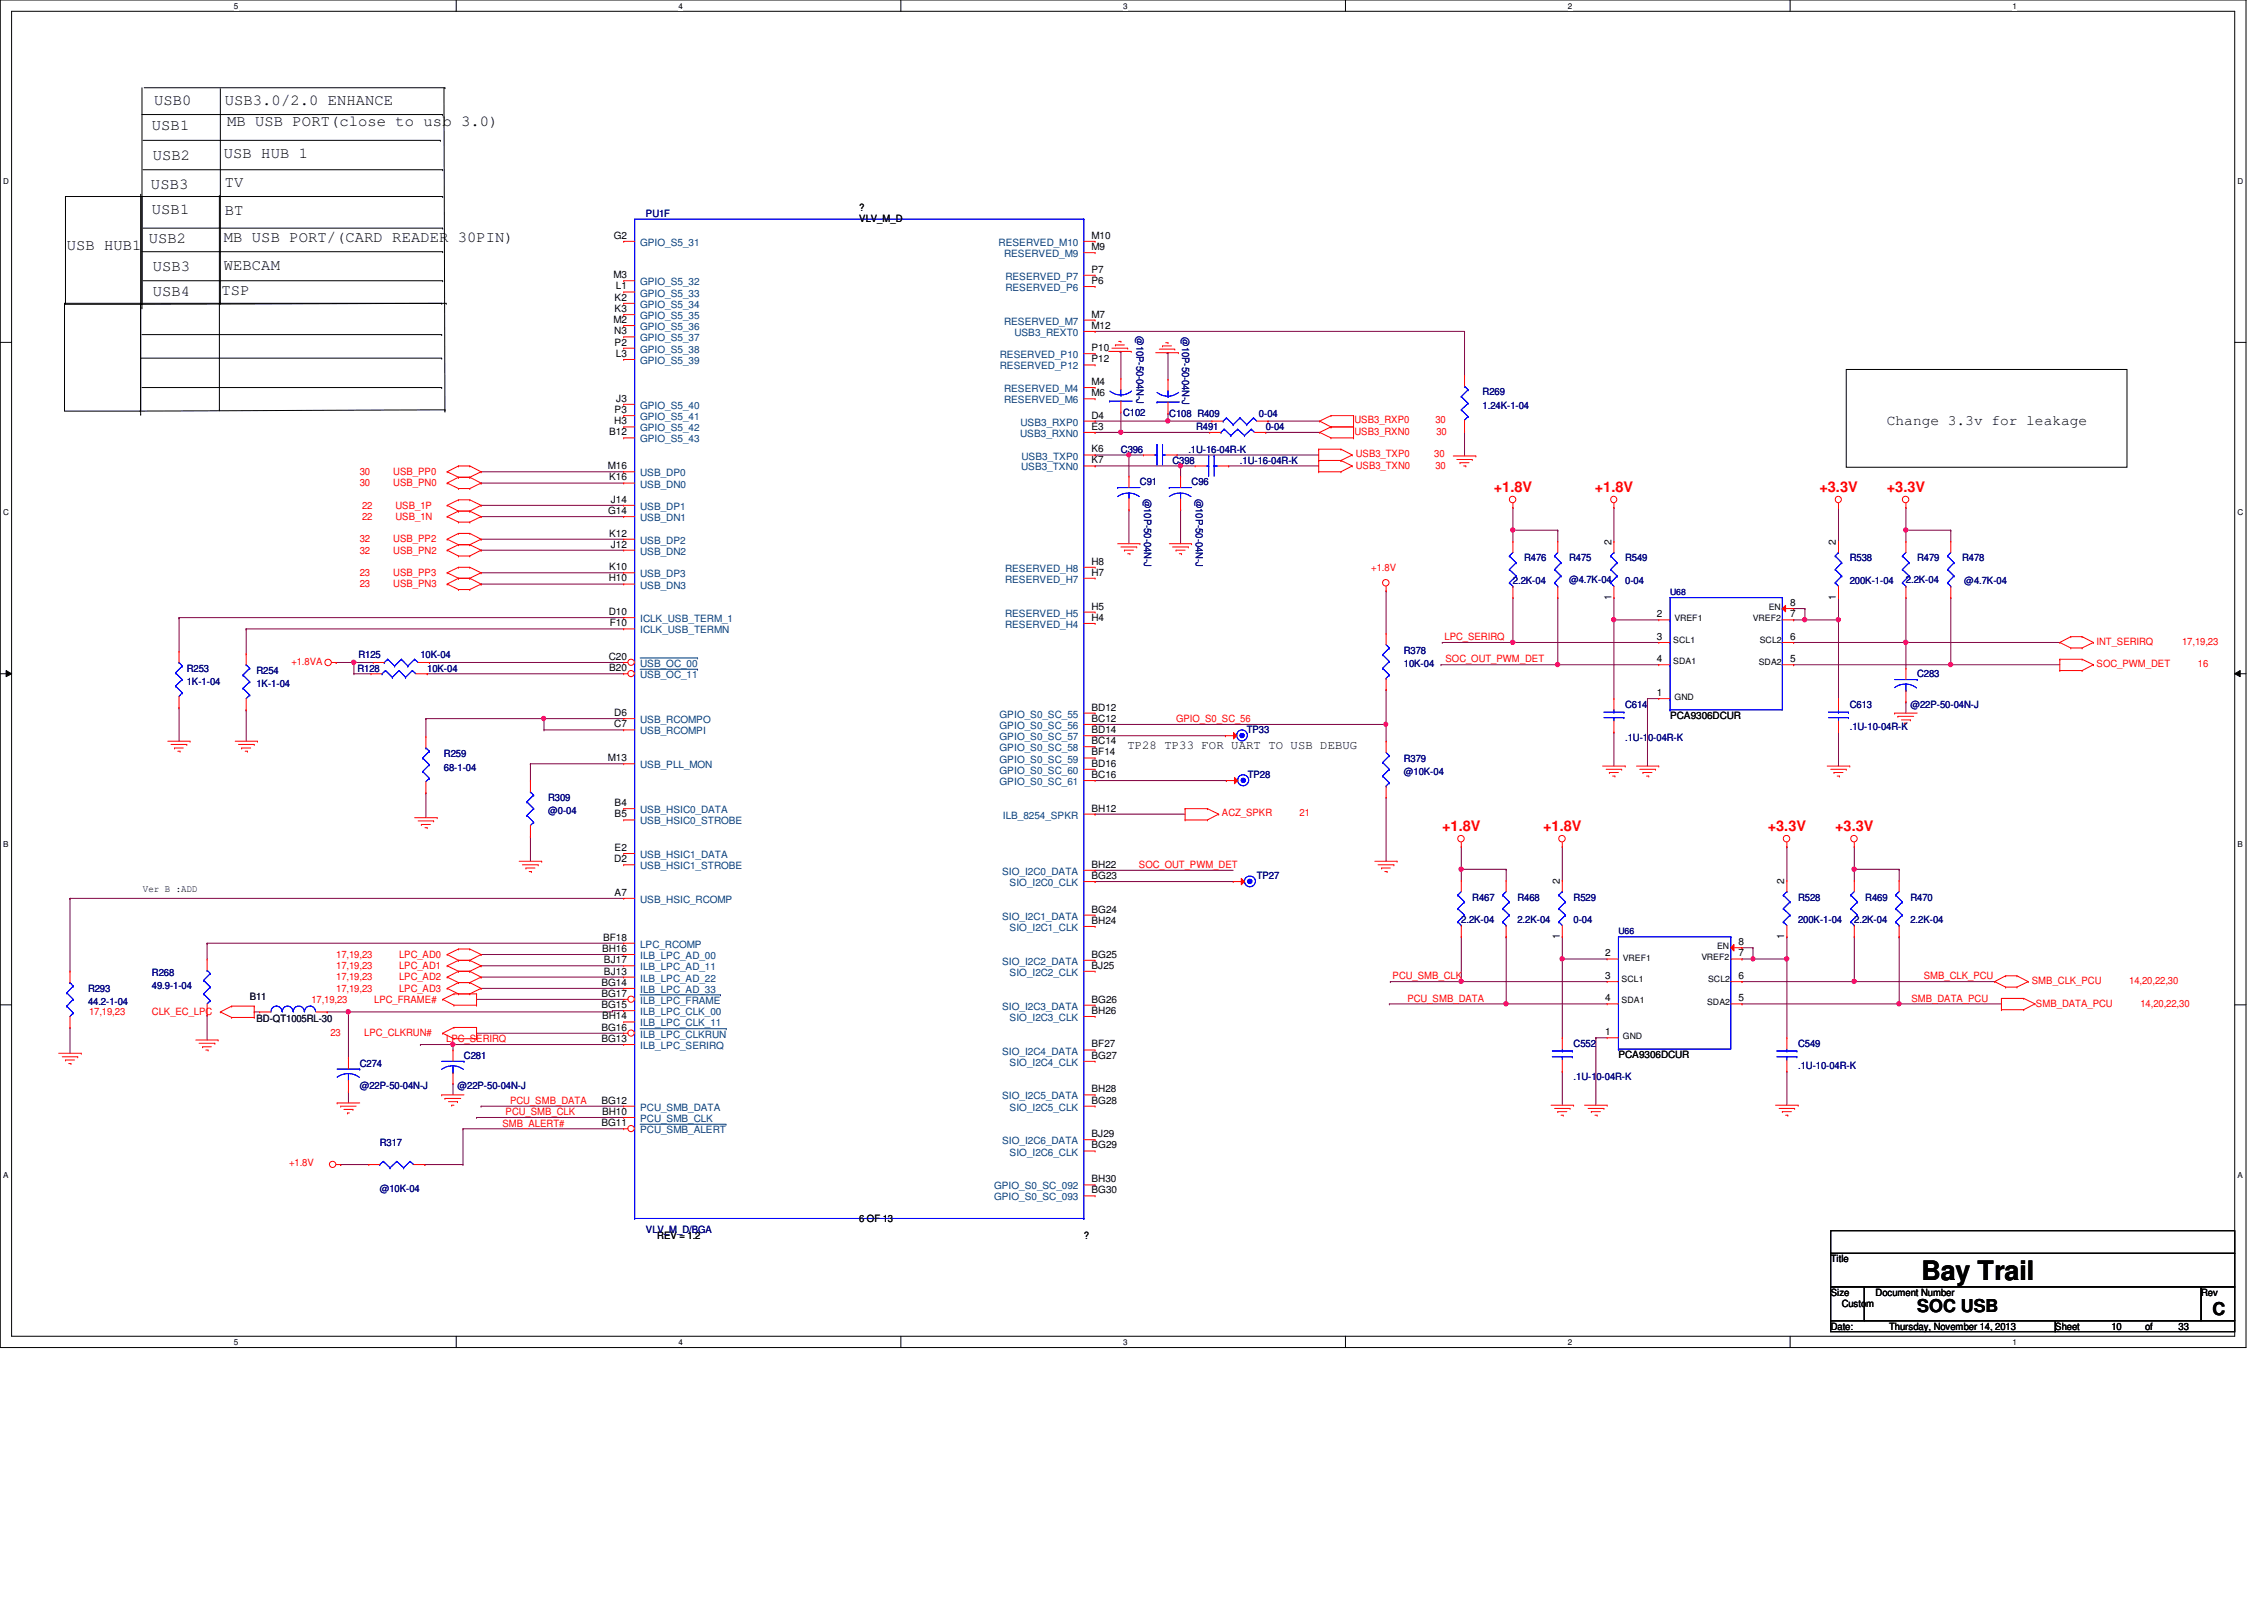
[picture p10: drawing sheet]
<svg xmlns="http://www.w3.org/2000/svg" width="297mm" height="210mm" viewBox="0 0 297 210" stroke-linecap="round" stroke-linejoin="round" font-family="sans-serif">
<defs><g id="words">
<text font-size="3.5" x="252.1" y="168">Bay Trail</text>
<g font-size="2.3">
<text x="251.5" y="172.2">SOC USB</text>
<text x="290.3" y="172.5">C</text>
</g>
<g font-size="2">
<text x="19.9" y="17.1">USB1</text>
<text x="20.2" y="13.8">USB0</text>
<text x="29.5" y="13.8">USB3.0/2.0 ENHANCE</text>
<text x="29.8" y="16.5">MB USB PORT(close to usb 3.0)</text>
<text x="20.1" y="21">USB2</text>
<text x="29.4" y="20.7">USB HUB 1</text>
<text x="19.8" y="24.8">USB3</text>
<text x="19.9" y="28.1">USB1</text>
<text x="29.5" y="24.6">TV</text>
<text x="29.5" y="28.2">BT</text>
<text x="8.8" y="32.8">USB HUB1</text>
<text x="19.5" y="31.9">USB2</text>
<text x="20.1" y="35.6">USB3</text>
<text x="29.4" y="35.5">WEBCAM</text>
<text x="29.4" y="31.8">MB USB PORT/(CARD READER 30PIN)</text>
<text x="20.1" y="38.9">USB4</text>
<text x="29.1" y="38.7">TSP</text>
</g>
<text font-size="1.9" x="247.6" y="55.7">Change 3.3v for leakage</text>
<g font-size="1.9" fill="#f00">
<text x="196" y="64.6">+1.8V</text>
<text x="209.3" y="64.6">+1.8V</text>
<text x="238.7" y="64.6">+3.3V</text>
<text x="247.6" y="64.6">+3.3V</text>
<text x="189.2" y="109.1">+1.8V</text>
<text x="202.5" y="109.1">+1.8V</text>
<text x="231.9" y="109.1">+3.3V</text>
<text x="240.8" y="109.1">+3.3V</text>
</g>
<text font-size="1.6" x="147.9" y="98.2">TP28 TP33 FOR UART TO USB DEBUG</text>
<g font-size="1.3" fill="#000080">
<text x="84.7" y="28.4">PU1F</text>
<text x="149.1" y="44.1" transform="rotate(90 149.1 44.1)">@10P-50-04N-J</text>
<text x="155.1" y="44.2" transform="rotate(90 155.1 44.2)">@10P-50-04N-J</text>
<text x="194.5" y="51.9">R269</text>
<text x="194.5" y="53.6">1.24K-1-04</text>
<text x="147.1" y="59.4">C396</text>
<text x="147.4" y="54.5">C102</text>
<text x="153.4" y="54.7">C108 R409</text>
<text x="155.9" y="59.4">.1U-16-04R-K</text>
<text x="156.9" y="56.4">R491</text>
<text x="165.2" y="54.7">0-04</text>
<text x="166.1" y="56.4">0-04</text>
<text x="149.6" y="63.7">C91</text>
<text x="150.1" y="65.4" transform="rotate(90 150.1 65.4)">@10P-50-04N-J</text>
<text x="153.8" y="60.9">C398</text>
<text x="156.3" y="63.7">C96</text>
<text x="156.9" y="65.4" transform="rotate(90 156.9 65.4)">@10P-50-04N-J</text>
<text x="162.7" y="60.9">.1U-16-04R-K</text>
<text x="198.5" y="76.6">2.2K-04</text>
<text x="200" y="73.7">R476</text>
<text x="205.9" y="73.7">R475</text>
<text x="205.9" y="76.5">@4.7K-04</text>
<text x="213.2" y="73.7">R549</text>
<text x="213.2" y="76.6">0-04</text>
<text x="242.7" y="73.7">R538</text>
<text x="242.7" y="76.6">200K-1-04</text>
<text x="250.1" y="76.5">2.2K-04</text>
<text x="251.5" y="73.7">R479</text>
<text x="257.4" y="73.7">R478</text>
<text x="257.7" y="76.6">@4.7K-04</text>
<text x="24.5" y="88.1">R253</text>
<text x="24.5" y="89.9">1K-1-04</text>
<text x="33.7" y="88.4">R254</text>
<text x="46.9" y="88.1">R128</text>
<text x="47" y="86.4">R125</text>
<text x="55.2" y="86.4">10K-04</text>
<text x="56" y="88.1">10K-04</text>
<text x="184.2" y="85.8">R378</text>
<text x="184.2" y="87.5">10K-04</text>
<text x="251.5" y="88.9">C283</text>
<text x="33.7" y="90.2">1K-1-04</text>
<text x="213.2" y="92.8">C614</text>
<text x="242.7" y="92.8">C613</text>
<text x="242.7" y="95.8">.1U-10-04R-K</text>
<text x="250.7" y="92.8">@22P-50-04N-J</text>
<text x="58.2" y="99.3">R259</text>
<text x="58.2" y="101.1">68-1-04</text>
<text x="163.6" y="96.2">TP33</text>
<text x="184.2" y="99.9">R379</text>
<text x="184.2" y="101.7">@10K-04</text>
<text x="213.2" y="97.2">.1U-10-04R-K</text>
<text x="71.9" y="105.1">R309</text>
<text x="71.9" y="106.8">@0-04</text>
<text x="163.7" y="102.1">TP28</text>
<text x="164.9" y="115.4">TP27</text>
<text x="193.2" y="118.2">R467</text>
<text x="199.1" y="118.2">R468</text>
<text x="206.5" y="118.2">R529</text>
<text x="235.9" y="118.2">R528</text>
<text x="244.7" y="118.2">R469</text>
<text x="250.7" y="118.2">R470</text>
<text x="191.7" y="121.1">2.2K-04</text>
<text x="199.1" y="121.1">2.2K-04</text>
<text x="206.5" y="121.1">0-04</text>
<text x="235.9" y="121.1">200K-1-04</text>
<text x="243.3" y="121.1">2.2K-04</text>
<text x="250.7" y="121.1">2.2K-04</text>
<text x="11.6" y="130.1">R293</text>
<text x="11.6" y="131.9">44.2-1-04</text>
<text x="19.9" y="128">R268</text>
<text x="19.9" y="129.8">49.9-1-04</text>
<text x="206.5" y="137.3">C552</text>
<text x="235.9" y="137.3">C549</text>
<text x="47.2" y="140">C274</text>
<text x="47.2" y="142.9">@22P-50-04N-J</text>
<text x="60" y="142.9">@22P-50-04N-J</text>
<text x="60.9" y="138.9">C281</text>
<text x="206.5" y="141.7">.1U-10-04R-K</text>
<text x="235.9" y="140.3">.1U-10-04R-K</text>
<text x="49.8" y="150.3">R317</text>
<text x="49.8" y="156.3">@10K-04</text>
<text x="84.7" y="161.8">VLV_M_D/BGA</text>
</g>
<g font-size="1.3">
<text x="112.7" y="29.2">VLV_M_D</text>
<text x="112.7" y="27.7">?</text>
<text x="80.5" y="31.3">G2</text>
<text x="143.2" y="32.8">M9</text>
<text x="143.2" y="31.3">M10</text>
<text x="143.2" y="35.8">P7</text>
<text x="80.5" y="36.5">M3</text>
<text x="80.6" y="39.5">K2</text>
<text x="80.6" y="40.9">K3</text>
<text x="80.8" y="38">L1</text>
<text x="143.2" y="41.7">M7</text>
<text x="143.2" y="37.3">P6</text>
<text x="80.5" y="42.4">M2</text>
<text x="80.6" y="43.9">N3</text>
<text x="80.6" y="45.3">P2</text>
<text x="80.8" y="46.8">L3</text>
<text x="143.2" y="46.1">P10</text>
<text x="143.2" y="47.5">P12</text>
<text x="143.2" y="43.1">M12</text>
<text x="80.9" y="52.7">J3</text>
<text x="143.2" y="50.5">M4</text>
<text x="143.2" y="52">M6</text>
<text x="79.9" y="57.1">B12</text>
<text x="80.6" y="55.7">H3</text>
<text x="80.6" y="54.2">P3</text>
<text x="143.2" y="56.4">E3</text>
<text x="143.2" y="54.9">D4</text>
<text x="143.2" y="59.4">K6</text>
<text x="79.8" y="61.6">M16</text>
<text x="79.9" y="63">K16</text>
<text x="80.1" y="66">J14</text>
<text x="143.2" y="60.8">K7</text>
<text x="79.8" y="67.4">G14</text>
<text x="79.9" y="70.4">K12</text>
<text x="80.1" y="71.8">J12</text>
<text x="211.4" y="71.5" transform="rotate(-90 211.4 71.5)">2</text>
<text x="240.9" y="71.5" transform="rotate(-90 240.9 71.5)">2</text>
<text x="79.9" y="76.3">H10</text>
<text x="79.9" y="74.8">K10</text>
<text x="143.2" y="75.5">H7</text>
<text x="143.2" y="74.1">H8</text>
<text x="79.9" y="80.7">D10</text>
<text x="80" y="82.2">F10</text>
<text x="143.2" y="80">H5</text>
<text x="143.2" y="81.4">H4</text>
<text x="211.4" y="78.7" transform="rotate(-90 211.4 78.7)">1</text>
<text x="217.4" y="81">2</text>
<text x="217.4" y="83.9">3</text>
<text x="234.9" y="83.9">6</text>
<text x="234.9" y="81">7</text>
<text x="234.9" y="79.5">8</text>
<text x="240.9" y="78.7" transform="rotate(-90 240.9 78.7)">1</text>
<text x="79.9" y="86.6">C20</text>
<text x="79.9" y="88.1">B20</text>
<text x="217.4" y="86.9">4</text>
<text x="234.9" y="86.9">5</text>
<text x="80.6" y="93.9">D6</text>
<text x="80.6" y="95.4">C7</text>
<text x="143.2" y="93.2">BD12</text>
<text x="143.2" y="94.7">BC12</text>
<text x="217.4" y="91.3">1</text>
<text x="219.1" y="94.3">PCA9306DCUR</text>
<text x="79.8" y="99.9">M13</text>
<text x="143.2" y="96.2">BD14</text>
<text x="143.2" y="97.6">BC14</text>
<text x="143.2" y="99.1">BF14</text>
<text x="143.2" y="100.6">BD16</text>
<text x="80.6" y="107.2">B5</text>
<text x="80.6" y="105.7">B4</text>
<text x="143.2" y="106.5">BH12</text>
<text x="143.2" y="102.1">BC16</text>
<text x="80.6" y="113.1">D2</text>
<text x="80.6" y="111.6">E2</text>
<text x="143.2" y="113.8">BH22</text>
<text x="18.8" y="117">Ver B :ADD</text>
<text x="80.6" y="117.5">A7</text>
<text x="143.2" y="115.3">BG23</text>
<text x="143.2" y="119.7">BG24</text>
<text x="204.6" y="116" transform="rotate(-90 204.6 116)">2</text>
<text x="234.1" y="116" transform="rotate(-90 234.1 116)">2</text>
<text x="79" y="124.9">BH16</text>
<text x="79.1" y="123.4">BF18</text>
<text x="143.2" y="121.2">BH24</text>
<text x="143.2" y="125.6">BG25</text>
<text x="204.6" y="123.2" transform="rotate(-90 204.6 123.2)">1</text>
<text x="210.6" y="125.5">2</text>
<text x="228.1" y="125.5">7</text>
<text x="228.1" y="124">8</text>
<text x="234.1" y="123.2" transform="rotate(-90 234.1 123.2)">1</text>
<text x="78.9" y="129.3">BG14</text>
<text x="78.9" y="130.8">BG17</text>
<text x="79.2" y="126.4">BJ17</text>
<text x="79.2" y="127.8">BJ13</text>
<text x="143.2" y="127.1">BJ25</text>
<text x="143.2" y="131.5">BG26</text>
<text x="210.6" y="128.4">3</text>
<text x="210.6" y="131.4">4</text>
<text x="228.1" y="131.4">5</text>
<text x="228.1" y="128.4">6</text>
<text x="78.9" y="136.7">BG13</text>
<text x="78.9" y="132.2">BG15</text>
<text x="78.9" y="135.2">BG16</text>
<text x="79" y="133.7">BH14</text>
<text x="143.2" y="137.4">BF27</text>
<text x="143.2" y="133">BH26</text>
<text x="210.6" y="135.8">1</text>
<text x="143.2" y="143.3">BH28</text>
<text x="143.2" y="138.9">BG27</text>
<text x="212.3" y="138.8">PCA9306DCUR</text>
<text x="78.9" y="147.7">BG11</text>
<text x="78.9" y="144.8">BG12</text>
<text x="79" y="146.3">BH10</text>
<text x="143.2" y="144.8">BG28</text>
<text x="143.2" y="149.2">BJ29</text>
<text x="143.2" y="150.7">BG29</text>
<text x="143.2" y="155.1">BH30</text>
<text x="112.7" y="160.3">6 OF 13</text>
<text x="143.2" y="156.5">BG30</text>
<text x="86.2" y="162.5">REV = 1.2</text>
<text x="142.2" y="162.5">?</text>
<text x="240.2" y="165.6">Title</text>
<text x="240.2" y="170">Size</text>
<text x="241.6" y="171.5">Custom</text>
<text x="246.1" y="170">Document Number</text>
<text x="288.8" y="170">Rev</text>
<text x="240.2" y="174.5">Date:</text>
<text x="247.9" y="174.5">Thursday, November 14, 2013</text>
<text x="269.7" y="174.5">Sheet</text>
<text x="277" y="174.5">10</text>
<text x="281.4" y="174.5">of</text>
<text x="285.8" y="174.5">33</text>
</g>
<g font-size="1.3" fill="#004080">
<text x="84" y="32.3">GPIO_S5_31</text>
<text x="131" y="32.3">RESERVED_M10</text>
<text x="131.7" y="33.7">RESERVED_M9</text>
<text x="84" y="37.4">GPIO_S5_32</text>
<text x="84" y="38.9">GPIO_S5_33</text>
<text x="84" y="40.4">GPIO_S5_34</text>
<text x="84" y="41.9">GPIO_S5_35</text>
<text x="131.9" y="36.7">RESERVED_P7</text>
<text x="131.9" y="38.2">RESERVED_P6</text>
<text x="84" y="43.3">GPIO_S5_36</text>
<text x="84" y="44.8">GPIO_S5_37</text>
<text x="84" y="46.3">GPIO_S5_38</text>
<text x="84" y="47.8">GPIO_S5_39</text>
<text x="131.2" y="47">RESERVED_P10</text>
<text x="131.7" y="42.6">RESERVED_M7</text>
<text x="133.1" y="44.1">USB3_REXT0</text>
<text x="84" y="53.6">GPIO_S5_40</text>
<text x="131.2" y="48.5">RESERVED_P12</text>
<text x="131.7" y="51.4">RESERVED_M4</text>
<text x="131.7" y="52.9">RESERVED_M6</text>
<text x="84" y="55.1">GPIO_S5_41</text>
<text x="84" y="56.6">GPIO_S5_42</text>
<text x="84" y="58">GPIO_S5_43</text>
<text x="133.9" y="57.3">USB3_RXN0</text>
<text x="133.9" y="55.8">USB3_RXP0</text>
<text x="84" y="64">USB_DN0</text>
<text x="84" y="62.5">USB_DP0</text>
<text x="134" y="61.7">USB3_TXN0</text>
<text x="134" y="60.3">USB3_TXP0</text>
<text x="84" y="68.4">USB_DN1</text>
<text x="84" y="66.9">USB_DP1</text>
<text x="84" y="71.3">USB_DP2</text>
<text x="84" y="72.8">USB_DN2</text>
<text x="84" y="77.2">USB_DN3</text>
<text x="84" y="75.7">USB_DP3</text>
<text x="131.9" y="76.5">RESERVED_H7</text>
<text x="131.9" y="75">RESERVED_H8</text>
<text x="84" y="83.1">ICLK_USB_TERMN</text>
<text x="84" y="81.6">ICLK_USB_TERM_1</text>
<text x="131.9" y="80.9">RESERVED_H5</text>
<text x="131.9" y="82.4">RESERVED_H4</text>
<text x="84" y="87.5">USB_OC_00</text>
<text x="84" y="89">USB_OC_11</text>
<text x="84" y="94.9">USB_RCOMPO</text>
<text x="131.1" y="94.1">GPIO_S0_SC_55</text>
<text x="131.1" y="95.6">GPIO_S0_SC_56</text>
<text x="84" y="96.4">USB_RCOMPI</text>
<text x="84" y="100.8">USB_PLL_MON</text>
<text x="131.1" y="97.1">GPIO_S0_SC_57</text>
<text x="131.1" y="98.6">GPIO_S0_SC_58</text>
<text x="131.1" y="100">GPIO_S0_SC_59</text>
<text x="131.1" y="101.5">GPIO_S0_SC_60</text>
<text x="84" y="106.7">USB_HSIC0_DATA</text>
<text x="131.1" y="103">GPIO_S0_SC_61</text>
<text x="131.6" y="107.4">ILB_8254_SPKR</text>
<text x="84" y="112.6">USB_HSIC1_DATA</text>
<text x="84" y="108.2">USB_HSIC0_STROBE</text>
<text x="84" y="118.4">USB_HSIC_RCOMP</text>
<text x="84" y="114">USB_HSIC1_STROBE</text>
<text x="131.5" y="114.8">SIO_I2C0_DATA</text>
<text x="132.5" y="116.2">SIO_I2C0_CLK</text>
<text x="84" y="125.8">ILB_LPC_AD_00</text>
<text x="84" y="124.3">LPC_RCOMP</text>
<text x="131.5" y="120.6">SIO_I2C1_DATA</text>
<text x="132.5" y="122.1">SIO_I2C1_CLK</text>
<text x="84" y="130.3">ILB_LPC_AD_33</text>
<text x="84" y="127.3">ILB_LPC_AD_11</text>
<text x="84" y="131.7">ILB_LPC_FRAME</text>
<text x="84" y="128.8">ILB_LPC_AD_22</text>
<text x="131.5" y="126.6">SIO_I2C2_DATA</text>
<text x="132.5" y="128">SIO_I2C2_CLK</text>
<text x="84" y="137.6">ILB_LPC_SERIRQ</text>
<text x="84" y="133.2">ILB_LPC_CLK_00</text>
<text x="84" y="136.1">ILB_LPC_CLKRUN</text>
<text x="84" y="134.7">ILB_LPC_CLK_11</text>
<text x="131.5" y="132.5">SIO_I2C3_DATA</text>
<text x="132.5" y="133.9">SIO_I2C3_CLK</text>
<text x="131.5" y="138.3">SIO_I2C4_DATA</text>
<text x="132.5" y="139.8">SIO_I2C4_CLK</text>
<text x="84" y="148.7">PCU_SMB_ALERT</text>
<text x="84" y="147.2">PCU_SMB_CLK</text>
<text x="84" y="145.7">PCU_SMB_DATA</text>
<text x="131.5" y="144.2">SIO_I2C5_DATA</text>
<text x="132.5" y="145.7">SIO_I2C5_CLK</text>
<text x="131.5" y="150.1">SIO_I2C6_DATA</text>
<text x="132.5" y="151.6">SIO_I2C6_CLK</text>
<text x="130.4" y="156">GPIO_S0_SC_092</text>
<text x="130.4" y="157.5">GPIO_S0_SC_093</text>
</g>
<g font-size="1.3" fill="#f00">
<text x="177.7" y="57">USB3_RXN0</text>
<text x="177.7" y="55.5">USB3_RXP0</text>
<text x="177.9" y="60">USB3_TXP0</text>
<text x="188.2" y="60">30</text>
<text x="188.3" y="55.5">30</text>
<text x="188.5" y="57">30</text>
<text x="47.2" y="63.8">30</text>
<text x="47.2" y="62.3">30</text>
<text x="51.6" y="63.8">USB_PN0</text>
<text x="51.6" y="62.3">USB_PP0</text>
<text x="177.9" y="61.5">USB3_TXN0</text>
<text x="188.3" y="61.5">30</text>
<text x="47.2" y="71.2">32</text>
<text x="47.5" y="68.2">22</text>
<text x="47.5" y="66.8">22</text>
<text x="51.6" y="71.2">USB_PP2</text>
<text x="51.9" y="68.2">USB_1N</text>
<text x="51.9" y="66.8">USB_1P</text>
<text x="47.2" y="72.6">32</text>
<text x="47.2" y="75.6">23</text>
<text x="47.2" y="77">23</text>
<text x="51.6" y="72.6">USB_PN2</text>
<text x="51.6" y="75.6">USB_PP3</text>
<text x="51.6" y="77">USB_PN3</text>
<text x="179.9" y="74.8">+1.8V</text>
<text x="189.5" y="84">LPC_SERIRQ</text>
<text x="38.2" y="87.2">+1.8VA</text>
<text x="189.7" y="86.9">SOC_OUT_PWM_DET</text>
<text x="275.1" y="84.6">INT_SERIRQ</text>
<text x="275.1" y="87.5">SOC_PWM_DET</text>
<text x="286.3" y="84.6">17,19,23</text>
<text x="288.4" y="87.5">16</text>
<text x="154.3" y="94.7">GPIO_S0_SC_56</text>
<text x="160.3" y="107.1">ACZ_SPKR</text>
<text x="170.5" y="107.1">21</text>
<text x="149.4" y="113.9">SOC_OUT_PWM_DET</text>
<text x="44.1" y="125.7">17,19,23</text>
<text x="52.4" y="125.7">LPC_AD0</text>
<text x="40.8" y="131.6">17,19,23</text>
<text x="44.1" y="127.2">17,19,23</text>
<text x="44.1" y="128.6">17,19,23</text>
<text x="44.1" y="130.1">17,19,23</text>
<text x="49.1" y="131.6">LPC_FRAME#</text>
<text x="52.4" y="127.2">LPC_AD1</text>
<text x="52.4" y="128.6">LPC_AD2</text>
<text x="52.4" y="130.1">LPC_AD3</text>
<text x="182.7" y="128.5">PCU_SMB_CLK</text>
<text x="184.7" y="131.4">PCU_SMB_DATA</text>
<text x="250.8" y="131.4">SMB_DATA_PCU</text>
<text x="252.4" y="128.5">SMB_CLK_PCU</text>
<text x="266.6" y="129.1">SMB_CLK_PCU</text>
<text x="279.4" y="129.1">14,20,22,30</text>
<text x="11.7" y="133.2">17,19,23</text>
<text x="19.9" y="133.2">CLK_EC_LPC</text>
<text x="43.3" y="136">23</text>
<text x="47.8" y="136">LPC_CLKRUN#</text>
<text x="58.5" y="136.7">LPC_SERIRQ</text>
<text x="267.1" y="132.2">SMB_DATA_PCU</text>
<text x="280.8" y="132.2">14,20,22,30</text>
<text x="65.9" y="147.8">SMB_ALERT#</text>
<text x="66.3" y="146.3">PCU_SMB_CLK</text>
<text x="66.9" y="144.8">PCU_SMB_DATA</text>
<text x="37.9" y="153">+1.8V</text>
</g>
<g font-size="1.3" fill="#000040">
<text x="32.8" y="131.1">B11</text>
<text x="33.7" y="134.1">BD-QT1005RL-30</text>
</g>
<g font-size="1.1">
<text x="30.7" y="1.1">5</text>
<text x="89" y="1.1">4</text>
<text x="147.4" y="1.1">3</text>
<text x="205.7" y="1.1">2</text>
<text x="264" y="1.1">1</text>
<text x=".4" y="24.2">D</text>
<text x="293.6" y="24.2">D</text>
<text x=".4" y="67.6">C</text>
<text x="293.6" y="67.6">C</text>
<text x="219.7" y="81.5">VREF1</text>
<text x="230" y="81.4">VREF2</text>
<text x="232.1" y="80.1">EN</text>
<text x="219.5" y="84.3">SCL1</text>
<text x="219.5" y="87.2">SDA1</text>
<text x="230.8" y="87.3">SDA2</text>
<text x="230.9" y="84.3">SCL2</text>
<text x="219.7" y="91.9">GND</text>
<text x=".4" y="111.1">B</text>
<text x="293.6" y="111.1">B</text>
<text x="223.2" y="125.9">VREF2</text>
<text x="225.3" y="124.5">EN</text>
<text x="212.8" y="128.8">SCL1</text>
<text x="212.8" y="131.6">SDA1</text>
<text x="212.9" y="126">VREF1</text>
<text x="224" y="131.8">SDA2</text>
<text x="224.1" y="128.8">SCL2</text>
<text x="212.9" y="136.4">GND</text>
<text x=".4" y="154.5">A</text>
<text x="293.6" y="154.5">A</text>
<text x="30.7" y="176.4">5</text>
<text x="89" y="176.4">4</text>
<text x="147.4" y="176.4">3</text>
<text x="205.7" y="176.4">2</text>
<text x="264" y="176.4">1</text>
</g>
<g font-size="1.1" fill="#000080">
<text x="219.1" y="78">U68</text>
<text x="212.3" y="122.5">U66</text>
</g>
</g></defs>
<path d="M0 0h294.7v176.8h-294.7zM1.5 1.5h291.7v173.8h-291.7z" fill="none" stroke="#000" stroke-width=".13"/>
<g fill="#fff">
<path d="M30.7 .2h.6v1.2h-.6z"/>
<path d="M30.7 175.5h.6v1.2h-.6z"/>
</g>
<path d="M59.9 0v1.5M59.9 175.3v1.5" fill="none" stroke="#000" stroke-width=".13"/>
<g fill="#fff">
<path d="M89 .2h.6v1.2h-.6z"/>
<path d="M89 175.5h.6v1.2h-.6z"/>
</g>
<path d="M118.2 0v1.5M118.2 175.3v1.5" fill="none" stroke="#000" stroke-width=".13"/>
<g fill="#fff">
<path d="M147.4 .2h.6v1.2h-.6z"/>
<path d="M147.4 175.5h.6v1.2h-.6z"/>
</g>
<path d="M176.5 0v1.5M176.5 175.3v1.5" fill="none" stroke="#000" stroke-width=".13"/>
<g fill="#fff">
<path d="M205.7 .2h.6v1.2h-.6z"/>
<path d="M205.7 175.5h.6v1.2h-.6z"/>
</g>
<path d="M234.9 0v1.5M234.9 175.3v1.5" fill="none" stroke="#000" stroke-width=".13"/>
<g fill="#fff">
<path d="M264 .2h.6v1.2h-.6z"/>
<path d="M264 175.5h.6v1.2h-.6z"/>
<path d="M.4 23.2h.8v1.2h-.8z"/>
<path d="M293.6 23.2h.7v1.2h-.7z"/>
<path d="M.4 66.6h.8v1.2h-.8z"/>
<path d="M293.6 66.6h.7v1.2h-.7z"/>
</g>
<path d="M0 44.9h1.5M293.2 44.9h1.5" fill="none" stroke="#000" stroke-width=".13"/>
<g fill="#fff">
<path d="M.4 110.1h.7v1.2h-.7z"/>
<path d="M293.6 110.1h.7v1.2h-.7z"/>
</g>
<path d="M0 88.4h1.5M.8 88l.7 .4-.7 .4zM293.2 88.4l.7-.4v.8zM293.2 88.4h1.5" fill="none" stroke="#000" stroke-width=".13"/>
<path d="M.8 88l.7 .4-.7 .4zM293.2 88.4l.7-.4v.8z" fill="#000"/>
<g fill="#fff">
<path d="M.4 153.5h.7v1.2h-.7z"/>
<path d="M293.6 153.5h.7v1.2h-.7z"/>
</g>
<g fill="none" stroke="#000" stroke-width=".13">
<path d="M18.6 11.5v28.9M18.6 15h39.5M18.8 18.4h39M18.9 11.5h39.5M28.9 11.6v28.2M57.8 18.4h.1M58.1 15h.1M58.2 11.5l.2 42.4M58.4 11.5h.1M8.5 39.8h10v14.1h-10zM8.6 25.8h10v14.1h-10zM18.5 25.5v28.9"/>
<path d="M18.5 39.8h39.5M18.6 25.8h39.5M18.6 33h39.5M18.8 22.3h39.3M18.8 29.9h39.3M18.8 36.8h39.3M28.8 25.7v28.1M28.9 39.8h.1M58 39.8h.1M58.1 22.3h.1M58.1 25.8h.1M58.1 29.9h.1"/>
<path d="M58.1 33h.1M58.1 36.8h.1M58.5 39.8h.1M58.5 39.8l-40 .1M18.5 54.4h.1M18.5 47h39.5M18.6 40.4h.1M18.6 50.8h39.4M18.6 43.9h39.4M28.8 53.8h.1M58 47h.1M58 50.8h.1"/>
<path d="M58 43.9h.1M58.4 53.9h.1M58.4 53.8h.1M58.4 53.8l-40.1 .1M242.2 48.5h36.9v12.8h-36.9zM0 131.8h1.5M293.2 131.8h1.5"/>
</g>
<g fill="none" stroke="#800040" stroke-width=".13">
<path d="M63.1 63.4h.1M63.1 61.9h.1M63.1 67.8h.1M63.1 66.3h.1M63.1 72.2h.1M63.1 70.7h.1M63.1 76.6h.1M63.1 75.1h.1M63.1 63.4h18.7M63.1 61.9h18.7M63.1 67.8h18.7M63.1 66.3h18.7"/>
<path d="M63.1 72.2h18.7M63.1 70.7h18.7M63.1 76.6h18.7M63.1 75.1h18.7M23.5 81h.1M23.5 92.8h.1M23.5 81v4.5M23.5 92.8v4.4M23.5 81h58.3M32.3 82.5h.1M32.3 93.1h.1M32.3 82.5v3.3"/>
<path d="M32.3 93.1v4.1M32.3 82.5h49.5M46.4 86.9h.1M46.4 86.9h2.6M46.4 86.9v1.5M56.3 86.9h.1M56.3 86.9h25.5M55.9 104h.1M55.9 104v3.3"/>
</g>
<circle cx="46.4" cy="86.9" r=".29" fill="#f0f"/>
<circle cx="46.4" cy="86.9" r=".29" fill="none" stroke="#f0f" stroke-width=".13"/>
<path d="M46.4 88.4h.1M46.4 88.4h2.3M55.9 94.3h.1M55.9 94.3v2.3M56 88.4h.1M56 88.4h25.8M71.4 94.3h.1M71.4 95.8h.1M71.4 94.3h10.4M71.4 95.8h10.4M71.4 94.3v1.5" fill="none" stroke="#800040" stroke-width=".13"/>
<circle cx="71.3" cy="94.2" r=".27" fill="#f0f"/>
<circle cx="71.3" cy="94.2" r=".27" fill="none" stroke="#f0f" stroke-width=".13"/>
<g fill="none" stroke="#800040" stroke-width=".13">
<path d="M55.9 94.3h.1M55.9 94.3h15.5M59.4 137h.1M59.4 137h22.4M62.5 131.1h.1M62.5 131.1h19.3M63.1 125.2h.1M63.1 126.7h.1M63.1 128.2h.1M63.1 129.7h.1M63.1 125.2h18.7M63.1 126.7h18.7"/>
<path d="M63.1 128.2h18.7M63.1 129.7h18.7"/>
</g>
<circle cx="59.4" cy="137" r=".29" fill="#f0f"/>
<circle cx="59.4" cy="137" r=".29" fill="none" stroke="#f0f" stroke-width=".13"/>
<g fill="none" stroke="#800040" stroke-width=".13">
<path d="M143.7 43.5h.1M143.7 43.5h48.4M166.1 56.7h.1M166.1 56.7h7M166.4 55.2h.1M166.4 55.2h6.7M192.1 56.6h.1M192.1 43.5h.1M192.1 43.5v5.7M192.1 56.6v3.2M154.9 61.1h.1M154.9 61.1h1.9"/>
<path d="M27.2 133.2h.1M27.2 123.7h.1M27.2 123.7v2.1M27.2 133.2v3.2M27.2 123.7h54.6M62.5 135.6h.1M62.5 135.6h19.3"/>
</g>
<circle cx="154.9" cy="61.1" r=".29" fill="#f0f"/>
<circle cx="154.9" cy="61.1" r=".29" fill="none" stroke="#f0f" stroke-width=".13"/>
<path d="M148.1 59.7h.1M148.1 59.7h1.9" fill="none" stroke="#800040" stroke-width=".13"/>
<circle cx="148.1" cy="59.7" r=".29" fill="#f0f"/>
<circle cx="148.1" cy="59.7" r=".29" fill="none" stroke="#f0f" stroke-width=".13"/>
<g fill="none" stroke="#800040" stroke-width=".13">
<path d="M154.4 59.7h.1M154.4 59.7h18.6M161.2 61.1h.1M161.2 61.1h11.8M181.9 95h.1M181.9 95v2.2M143.7 106.8h.1M143.7 106.8h11.8M44.7 152.8h.1M44.7 152.8h3.7M55.7 152.8h.1M55.7 152.8h5"/>
<path d="M60.7 148.1h.1M60.7 152.8h.1M60.7 148.1h21.1M60.7 148.1v4.7M62.5 146.6h.1M62.5 146.6h19.3M63.1 145.1h.1M63.1 145.1h18.7"/>
</g>
<circle cx="181.8" cy="95" r=".27" fill="#f0f"/>
<circle cx="181.8" cy="95" r=".27" fill="none" stroke="#f0f" stroke-width=".13"/>
<g fill="none" stroke="#800040" stroke-width=".13">
<path d="M181.9 77.5h.1M181.9 77.5v5.6M143.7 95h.1M181.9 90.5h.1M181.9 90.5v4.5h-38.2M181.9 104.6h.1M181.9 104.6v8.4M191.7 114h.1M191.7 114v1.5M191.7 114h5.9M197.6 114h.1M197.6 114v1.5"/>
<path d="M182.3 131.7h.1M191.7 122.9h.1M191.7 122.9v5.9M197.6 122.9h.1M197.6 122.9v8.8h-15.3M228.6 131.7h.1M228.6 131.7h34M249.2 131.7h.1"/>
</g>
<circle cx="191.7" cy="114" r=".29" fill="#f0f"/>
<circle cx="191.7" cy="114" r=".29" fill="none" stroke="#f0f" stroke-width=".13"/>
<path d="M191.7 111.1h.1M191.7 111.1v2.9M191.7 128.8h.1M191.7 128.8h19.2" fill="none" stroke="#800040" stroke-width=".13"/>
<circle cx="191.7" cy="128.8" r=".29" fill="#f0f"/>
<circle cx="191.7" cy="128.8" r=".29" fill="none" stroke="#f0f" stroke-width=".13"/>
<path d="M197.6 131.7h.1M197.6 131.7h13.3" fill="none" stroke="#800040" stroke-width=".13"/>
<circle cx="197.6" cy="131.7" r=".29" fill="#f0f"/>
<circle cx="197.6" cy="131.7" r=".29" fill="none" stroke="#f0f" stroke-width=".13"/>
<path d="M230 125.8h.1M230 125.8h4.4" fill="none" stroke="#800040" stroke-width=".13"/>
<circle cx="234.4" cy="125.8" r=".29" fill="#f0f"/>
<circle cx="234.4" cy="125.8" r=".29" fill="none" stroke="#f0f" stroke-width=".13"/>
<circle cx="230" cy="125.8" r=".27" fill="#f0f"/>
<circle cx="230" cy="125.8" r=".27" fill="none" stroke="#f0f" stroke-width=".13"/>
<g fill="none" stroke="#800040" stroke-width=".13">
<path d="M234.4 111.1h.1M234.4 111.1v4.4M209.4 136.1h.1M209.4 136.1v8.9M209.4 136.1h1.5M228.6 125.8h.1M230 124.3h.1M230 124.3v1.5h-1.4M234.4 125.8h.1M234.4 122.9h.1M234.4 122.9v13.2M243.3 128.8h.1"/>
<path d="M243.3 128.8h18.4M234.4 140.5h.1M234.4 140.5v4.5"/>
</g>
<circle cx="243.3" cy="128.8" r=".29" fill="#f0f"/>
<circle cx="243.3" cy="128.8" r=".29" fill="none" stroke="#f0f" stroke-width=".13"/>
<path d="M243.3 114h.1M243.3 114h5.9" fill="none" stroke="#800040" stroke-width=".13"/>
<circle cx="243.3" cy="114" r=".29" fill="#f0f"/>
<circle cx="243.3" cy="114" r=".29" fill="none" stroke="#f0f" stroke-width=".13"/>
<path d="M243.3 111.1h.1M243.3 114h.1M243.3 111.1v4.4M249.2 114h.1M249.2 114v1.5M228.6 128.8h.1M243.3 122.9h.1M243.3 122.9v5.9h-14.7M249.2 122.9h.1M249.2 122.9v8.8M205 140.5h.1M205 140.5v4.5" fill="none" stroke="#800040" stroke-width=".13"/>
<circle cx="249.1" cy="131.7" r=".29" fill="#f0f"/>
<circle cx="249.1" cy="131.7" r=".29" fill="none" stroke="#f0f" stroke-width=".13"/>
<path d="M205 125.8h.1M205 125.8h5.9M228.6 124.3h.1M228.6 124.3h1.4" fill="none" stroke="#800040" stroke-width=".13"/>
<circle cx="204.9" cy="125.8" r=".29" fill="#f0f"/>
<circle cx="204.9" cy="125.8" r=".29" fill="none" stroke="#f0f" stroke-width=".13"/>
<g fill="none" stroke="#800040" stroke-width=".13">
<path d="M198.5 69.6h.1M198.5 78.4h.1M198.5 66.6h.1M198.5 66.6v4.4M198.5 78.4v5.9M198.5 69.6h5.9M204.4 78.4h.1M204.4 69.6h.1M204.4 69.6v1.4M204.4 78.4v8.8h-15.3M189.1 87.2h.1M235.3 87.2h.1"/>
<path d="M235.3 87.2h35M255.9 87.2h.1M143.7 114.2h.1M143.7 115.7h.1M143.7 114.2h18.1M143.7 115.7h18.1M205 111.1h.1M205 111.1v4.4M182.4 128.8h.1M182.4 128.8h9.3M205 125.8h.1M205 122.9h.1"/>
<path d="M205 122.9v13.2"/>
</g>
<circle cx="198.5" cy="69.5" r=".29" fill="#f0f"/>
<circle cx="198.5" cy="69.5" r=".29" fill="none" stroke="#f0f" stroke-width=".13"/>
<path d="M236.8 81.3h.1M236.8 81.3h4.4" fill="none" stroke="#800040" stroke-width=".13"/>
<circle cx="241.2" cy="81.3" r=".29" fill="#f0f"/>
<circle cx="241.2" cy="81.3" r=".29" fill="none" stroke="#f0f" stroke-width=".13"/>
<circle cx="236.8" cy="81.3" r=".29" fill="#f0f"/>
<circle cx="236.8" cy="81.3" r=".29" fill="none" stroke="#f0f" stroke-width=".13"/>
<path d="M204.4 87.2h.1M204.4 87.2h13.2" fill="none" stroke="#800040" stroke-width=".13"/>
<circle cx="204.4" cy="87.2" r=".29" fill="#f0f"/>
<circle cx="204.4" cy="87.2" r=".29" fill="none" stroke="#f0f" stroke-width=".13"/>
<path d="M198.5 84.3h.1M198.5 84.3h19.1" fill="none" stroke="#800040" stroke-width=".13"/>
<circle cx="198.5" cy="84.3" r=".29" fill="#f0f"/>
<circle cx="198.5" cy="84.3" r=".29" fill="none" stroke="#f0f" stroke-width=".13"/>
<g fill="none" stroke="#800040" stroke-width=".13">
<path d="M236.8 79.8h.1M236.8 79.8v1.5h-1.5M241.2 66.6h.1M241.2 78.4h.1M241.2 66.6v4.4M241.2 78.4v13.3M250.1 69.6h.1M250.1 69.6h5.8M216.2 91.7h.1M216.2 91.7h1.4M216.2 91.7v8.8M235.3 81.3h.1"/>
<path d="M241.2 96.1h.1M241.2 81.3h.1M241.2 96.1v4.4"/>
</g>
<circle cx="250" cy="69.5" r=".29" fill="#f0f"/>
<circle cx="250" cy="69.5" r=".29" fill="none" stroke="#f0f" stroke-width=".13"/>
<path d="M250.1 84.3h.1M250.1 84.3h20.2" fill="none" stroke="#800040" stroke-width=".13"/>
<circle cx="250" cy="84.3" r=".29" fill="#f0f"/>
<circle cx="250" cy="84.3" r=".29" fill="none" stroke="#f0f" stroke-width=".13"/>
<path d="M235.3 79.8h.1M235.3 79.8h1.5M250.1 69.6h.1M250.1 66.6h.1M250.1 78.4h.1M250.1 66.6v4.4M250.1 78.4v5.9h-14.8M255.9 69.6h.1M255.9 78.4h.1M255.9 69.6v1.4M255.9 78.4v8.8M235.3 84.3h.1" fill="none" stroke="#800040" stroke-width=".13"/>
<circle cx="255.9" cy="87.2" r=".29" fill="#f0f"/>
<circle cx="255.9" cy="87.2" r=".29" fill="none" stroke="#f0f" stroke-width=".13"/>
<path d="M211.7 66.6h.1M211.7 66.6v4.4M211.7 96.1h.1M211.7 81.3h.1M211.7 96.1v4.4M211.7 81.3h5.9" fill="none" stroke="#800040" stroke-width=".13"/>
<circle cx="211.7" cy="81.3" r=".29" fill="#f0f"/>
<circle cx="211.7" cy="81.3" r=".29" fill="none" stroke="#f0f" stroke-width=".13"/>
<g fill="none" stroke="#800040" stroke-width=".13">
<path d="M147.1 56.7h.1M147.1 56.7h11.6M211.7 78.4h.1M211.7 78.4v13.3M44.1 86.9h.1M44.1 86.9h2.3M189.2 84.3h.1M189.2 84.3h9.3M211.7 81.3h.1M69.6 109.8h.1M69.6 100.2h.1M69.6 100.2v2.2"/>
<path d="M69.6 109.8v3.2M69.6 100.2h12.2"/>
</g>
<circle cx="147" cy="56.7" r=".29" fill="#f0f"/>
<circle cx="147" cy="56.7" r=".29" fill="none" stroke="#f0f" stroke-width=".13"/>
<path d="M153.2 55.2h.1M153.2 55.2h5.8" fill="none" stroke="#800040" stroke-width=".13"/>
<circle cx="153.2" cy="55.2" r=".29" fill="#f0f"/>
<circle cx="153.2" cy="55.2" r=".29" fill="none" stroke="#f0f" stroke-width=".13"/>
<g fill="none" stroke="#800040" stroke-width=".13">
<path d="M143.7 96.5h17.1M160.8 96.5h.1M250.1 92.1h.1M250.1 84.3h.1M250.1 84.3v3.4M250.1 92.1v1.5M9.2 117.9h.1M9.2 117.9v9.5M9.2 117.9h72.6M143.7 102.4h17.2M160.9 102.4h.1M9.2 134.8h.1"/>
<path d="M9.2 134.8v3.4M33.4 132.8h.1M33.4 132.8h.7M42.9 132.8h.1M45.7 132.8h.1M45.7 132.8v6M55.2 137h.1M55.2 137h4.2M59.4 137h.1M59.4 137v.8M80.3 132.6h.1M80.3 132.6v.2h-37.4"/>
<path d="M80.3 132.6h1.5M81.8 132.6h.1M45.7 143.2h.1M45.7 143.2v1.5M59.4 142.2h.1M59.4 142.2v1.4"/>
</g>
<circle cx="45.7" cy="132.7" r=".29" fill="#f0f"/>
<circle cx="45.7" cy="132.7" r=".29" fill="none" stroke="#f0f" stroke-width=".13"/>
<g fill="none" stroke="#800040" stroke-width=".13">
<path d="M143.7 59.7h.1M143.7 56.7h.1M143.7 55.2h.1M143.7 59.7h4.4M143.7 56.7h3.4M143.7 55.2h9.5M146.9 46.1h.1M146.9 46.1h.2M147.1 46.1h.1M147.1 56.7h.1M147.1 46.1v3.6M147.1 54.1v2.6"/>
<path d="M148.1 59.7h.1M148.1 59.7v2.8M153.1 46.3h.1M153.2 46.3h.1M153.2 55.2h.1M153.2 46.3v3.5M153.2 54.2v1M143.7 61.1h.1M143.7 61.1h11.2M148.1 66.9h.1M148.1 66.9v4.4M154.9 66.9h.1"/>
<path d="M154.9 61.1h.1M154.9 61.1v1.4M154.9 66.9v4.4"/>
</g>
<g fill="none" stroke="#f00" stroke-width=".13">
<path d="M145.5 46.1h2.9M145.9 45.7h2.1M146.3 45.3h.1M146.3 45.3h1.2M146.8 44.8h.3M147.1 44.8h.1M148 45.7h.1M148.4 46.1h.1M151.6 46.3h3M152.1 45.8h2M152.5 45.4h.1M152.5 45.4h1.2"/>
<path d="M152.9 45h.3M153.2 45h.1M154.1 45.8h.1M154.6 46.3h.1M173 58.9h.1M173 58.9h2.9M173 58.9v3M173.1 56.7h.1M173.1 55.2h.1M173.1 56.7l1.5 .7M173.1 55.2l1.5 .8M174.6 57.4h.1"/>
<path d="M174.6 56h.1M174.6 54.5h.1M174.6 57.4h3M174.6 56h3M174.6 56l-1.5 .7M174.6 54.5h3M174.6 54.5l-1.5 .7M175.9 58.9h.1M175.9 58.9l1.5 .8M177.4 59.7h.1M177.4 59.7l-1.5 .7M177.6 57.4h.1"/>
<path d="M177.6 56h.1M177.6 54.5h.1M177.6 54.5v2.9M190.7 59.8h2.9M193.6 59.8h.1M58.7 63.4h.1M58.7 61.9h.1M58.7 67.8h.1M58.7 66.3h.1M58.7 72.2h.1M58.7 70.7h.1M58.7 75.1h.1"/>
<path d="M58.7 76.6h.1M58.7 63.4l1.5 .7M58.7 61.9l1.5 .7M58.7 67.8l1.5 .7M58.7 66.3l1.5 .8M58.7 72.2l1.5 .7M58.7 70.7l1.5 .8M58.7 75.1l1.5 .8M58.7 76.6l1.5 .7M60.2 62.6h.1M60.2 64.1h.1M60.2 61.1h.1"/>
<path d="M60.2 67.1h.1M60.2 68.5h.1M60.2 65.6h.1M60.2 71.5h.1M60.2 72.9h.1M60.2 70h.1M60.2 74.4h.1M60.2 75.9h.1M60.2 77.3h.1M60.2 62.6h1.4M60.2 62.6l-1.5 .8M60.2 64.1h1.4"/>
<path d="M60.2 61.1h1.4M60.2 61.1l-1.5 .8M60.2 67.1h1.4M60.2 67.1l-1.5 .7M60.2 68.5h1.4M60.2 65.6h1.4M60.2 65.6l-1.5 .7M60.2 71.5h1.4M60.2 71.5l-1.5 .7M60.2 72.9h1.4M60.2 70h1.4M60.2 70l-1.5 .7"/>
<path d="M60.2 74.4h1.4M60.2 74.4l-1.5 .7M60.2 75.9h1.4M60.2 75.9l-1.5 .7M60.2 77.3h1.4M61.6 62.6h.1M61.6 64.1h.1M61.6 61.1h.1M61.6 67.1h.1M61.6 68.5h.1M61.6 65.6h.1M61.6 71.5h.1"/>
<path d="M61.6 72.9h.1M61.6 70h.1M61.6 74.4h.1M61.6 75.9h.1M61.6 77.3h.1M61.6 62.6l1.5 .8M61.6 61.1l1.5 .8M61.6 67.1l1.5 .7M61.6 65.6l1.5 .7M61.6 71.5l1.5 .7M61.6 70l1.5 .7M61.6 74.4l1.5 .7"/>
<path d="M61.6 75.9l1.5 .7M63.1 63.4h.1M63.1 61.9h.1M63.1 67.8h.1M63.1 66.3h.1M63.1 72.2h.1M63.1 70.7h.1M63.1 75.1h.1M63.1 76.6h.1M63.1 63.4l-1.5 .7M63.1 61.9l-1.5 .7M63.1 67.8l-1.5 .7"/>
<path d="M63.1 66.3l-1.5 .8M63.1 72.2l-1.5 .7M63.1 70.7l-1.5 .8M63.1 75.1l-1.5 .8M63.1 76.6l-1.5 .7M146.6 71.3h3M147.1 71.8h2M147.5 72.2h.1M147.5 72.2h1.2M148 72.6h.2M148.2 72.6h.1M149.1 71.8h.1"/>
<path d="M149.6 71.3h.1M153.4 71.3h2.9M153.8 71.8h2.1M154.3 72.2h.1M154.3 72.2h1.2M154.7 72.6h.3M155 72.6h.1M155.9 71.8h.1M156.3 71.3h.1M173 60.4h.1M173 61.9h.1M173 60.4h2.9"/>
<path d="M173 61.9h2.9M175.9 60.4h.1M175.9 61.9h.1M175.9 60.4l1.5 .7M177.4 61.1h.1M177.4 61.1l-1.5 .8M181.9 77.5h.1M181.9 76.9v.6M191.1 60.3h2.1M191.6 60.7h.1M191.6 60.7h1.1M192 61.1h.3"/>
<path d="M192.3 61.1h.1M193.2 60.3h.1M198.5 66.6h.1M198.5 66v.6M211.7 66.6h.1M211.7 66v.6M241.2 66.6h.1M241.2 66v.6M250.1 66.6h.1M250.1 66v.6M22 97.2h2.9M22.4 97.7h2.1"/>
<path d="M22.9 98.1h.1M22.9 98.1h1.1M23.3 98.6h.3M23.6 98.6h.1M24.5 97.7h.1M24.9 97.2h.1M30.9 97.2h2.9M31.3 97.7h2.1M31.7 98.1h.1M31.7 98.1h1.2M32.2 98.6h.3M32.5 98.6h.1"/>
<path d="M33.4 97.7h.1M33.8 97.2h.1M43.5 86.9h.6M44.1 86.9h.1M217.6 91.7h.1M217.6 81.3h.1M217.6 84.3h.1M217.6 87.2h.1M217.6 91.7h1.5M217.6 81.3h1.5M217.6 84.3h1.5M217.6 87.2h1.5"/>
<path d="M233.8 81.3h1.5M233.8 84.3h1.5M233.8 87.2h1.5M235.3 87.2h.1M235.3 84.3h.1M235.3 81.3h.1M248.6 93.6h.1M248.6 93.6h2.9M249 94h.1M249 94h2.1M249.5 94.4h1.2M249.9 94.9h.1"/>
<path d="M249.9 94.9h.3M250.7 94.4h.1M270.3 84.3h.1M270.3 86.5h.1M270.3 88h.1M270.3 84.3l1.4 .7M270.3 88h2.9M270.3 86.5h2.9M270.3 86.5v1.5M271.7 83.5h.1M271.7 85h.1M271.7 83.5l-1.4 .8"/>
<path d="M271.7 83.5h1.5M271.7 85h1.5M273.2 83.5h.1M273.2 85h.1M273.2 88h.1M273.2 86.5h.1M273.2 83.5l1.5 .8M273.2 86.5l1.5 .7M274.7 84.3h.1M274.7 87.2h.1M274.7 84.3l-1.5 .7M274.7 87.2l-1.5 .8"/>
<path d="M54.4 107.3h3M54.9 107.7h2M55.3 108.2h.1M55.3 108.2h1.2M55.7 108.6h.3M56 108.6h.1M56.9 107.7h.1M57.4 107.3h.1M68.1 113h3M68.5 113.5h2.1M69 113.9h.1M69 113.9h1.2"/>
<path d="M69.4 114.3h.3M69.7 114.3h.1M70.6 113.5h.1M71.1 113h.1M155.5 106.1h.1M155.5 107.6h.1M155.5 107.6h2.9M155.5 106.1h2.9M155.5 106.1v1.5M158.4 107.6h.1M158.4 106.1h.1M158.4 106.1l1.5 .7"/>
<path d="M159.9 106.8h.1M159.9 106.8l-1.5 .8M180.4 113h2.9M180.8 113.5h2.1M181.3 113.9h.1M181.3 113.9h1.1M181.7 114.3h.3M182 114.3h.1M182.9 113.5h.1M183.3 113h.1M191.7 111.1h.1M191.7 110.5v.6"/>
<path d="M205 111.1h.1M205 110.5v.6M210.3 100.5h2.9M210.7 100.9h2.1M211.2 101.3h.1M211.2 101.3h1.1M211.6 101.8h.3M211.9 101.8h.1M212.8 100.9h.1M213.2 100.5h.1M214.7 100.5h2.9M215.1 100.9h2.1"/>
<path d="M215.6 101.3h.1M215.6 101.3h1.1M216 101.8h.3M216.3 101.8h.1M217.2 100.9h.1M217.6 100.5h.1M234.4 111.1h.1M234.4 110.5v.6M239.7 100.5h3M240.2 100.9h2M240.6 101.3h.1M240.6 101.3h1.2"/>
<path d="M241 101.8h.3M241.3 101.8h.1M242.2 100.9h.1M242.7 100.5h.1M243.3 111.1h.1M243.3 110.5v.6M7.7 138.2h3M8.2 138.6h2M8.6 139.1h.1M8.6 139.1h1.2M9 139.5h.3M9.3 139.5h.1"/>
<path d="M10.2 138.6h.1M10.7 138.2h.1M25.7 136.4h2.9M26.1 136.9h2.1M26.6 137.3h.1M26.6 137.3h1.1M27 137.8h.3M27.3 137.8h.1M28.2 136.9h.1M28.6 136.4h.1M28.9 132.8h.1M28.9 132.8l1.5 .7"/>
<path d="M30.4 132h.1M30.4 133.5h.1M30.4 132l-1.5 .8M30.4 132h3M30.4 133.5h3M33.4 132h.1M33.4 133.5h.1M33.4 132v1.5M58.1 131.1h.1M58.1 135.6h.1M58.1 131.1l1.5 .8M58.1 135.6l1.5 .7"/>
<path d="M58.7 125.2h.1M58.7 126.7h.1M58.7 128.2h.1M58.7 129.7h.1M58.7 125.2l1.5 .8M58.7 126.7l1.5 .7M58.7 128.2l1.5 .7M58.7 129.7l1.5 .7M59.6 130.4h.1M59.6 131.9h.1M59.6 134.8h.1M59.6 136.3h.1"/>
<path d="M59.6 130.4h2.9M59.6 130.4l-1.5 .7M59.6 131.9h2.9M59.6 134.8l-1.5 .8M59.6 134.8h2.9M59.6 136.3h2.9M60.2 124.5h.1M60.2 126h.1M60.2 127.4h.1M60.2 128.9h.1M60.2 130.4h.1M60.2 124.5h1.4"/>
<path d="M60.2 124.5l-1.5 .7M60.2 126h1.4M60.2 126l-1.5 .7M60.2 127.4h1.4M60.2 127.4l-1.5 .8M60.2 128.9h1.4M60.2 128.9l-1.5 .8M61.6 124.5h.1M61.6 126h.1M61.6 127.4h.1M61.6 128.9h.1M61.6 130.4h.1"/>
<path d="M61.6 124.5l1.5 .7M61.6 126l1.5 .7M61.6 127.4l1.5 .8M61.6 128.9l1.5 .8M62.5 130.4h.1M62.5 131.9h.1M62.5 134.8h.1M62.5 136.3h.1M62.5 130.4v1.5M62.5 134.8v1.5M63.1 125.2h.1M63.1 126.7h.1"/>
<path d="M63.1 128.2h.1M63.1 129.7h.1M63.1 125.2l-1.5 .8M63.1 126.7l-1.5 .7M63.1 128.2l-1.5 .7M63.1 129.7l-1.5 .7M261.7 128.8h.1M261.7 128.8l1.4 .7M262.6 131h.1M262.6 132.5h.1M262.6 131h2.9M262.6 131v1.5"/>
<path d="M262.6 132.5h2.9M263.1 128h.1M263.1 129.5h.1M263.1 128l-1.4 .8M263.1 128h1.5M263.1 129.5h1.5M264.6 128h.1M264.6 129.5h.1M264.6 128l1.5 .8M265.5 131h.1M265.5 132.5h.1M265.5 131l1.5 .7"/>
<path d="M266.1 128.8h.1M266.1 128.8l-1.5 .7M267 131.7h.1M267 131.7l-1.5 .8M44.1 152.8h.6M44.2 144.7h.1M44.2 144.7h3M44.7 152.8h.1M44.7 145.1h.1M44.7 145.1h2M45.1 145.5h1.2M45.6 146h.1"/>
<path d="M45.6 146h.2M46.3 145.5h.1M58 143.6h.1M58 143.6h2.9M58.4 144.1h.1M58.4 144.1h2M58.8 144.5h1.2M59.3 145h.1M59.3 145h.3M60 144.5h.1M203.5 145h3M204 145.4h2"/>
<path d="M204.4 145.8h.1M204.4 145.8h1.2M204.8 146.3h.3M205.1 146.3h.1M206 145.4h.1M206.5 145h.1M207.9 145h3M208.4 145.4h2M208.8 145.8h.1M208.8 145.8h1.2M209.3 146.3h.2M209.5 146.3h.1"/>
<path d="M210.4 145.4h.1M210.9 145h.1M233 145h2.9M233.4 145.4h2.1M233.8 145.8h.1M233.8 145.8h1.2M234.3 146.3h.3M234.6 146.3h.1M235.5 145.4h.1M235.9 145h.1"/>
<circle cx="181.8" cy="76.4" r=".43"/>
<circle cx="198.5" cy="65.5" r=".43"/>
<circle cx="211.7" cy="65.5" r=".42"/>
<circle cx="241.2" cy="65.5" r=".42"/>
<circle cx="250" cy="65.5" r=".43"/>
<circle cx="43" cy="86.9" r=".43"/>
<circle cx="191.7" cy="110" r=".43"/>
<circle cx="204.9" cy="110" r=".43"/>
<circle cx="234.4" cy="110" r=".43"/>
<circle cx="243.2" cy="110" r=".43"/>
<circle cx="43.7" cy="152.8" r=".42"/>
</g>
<path d="M240.2 161.5h53v2.9h-53zM240.2 164.4h53v4.4h-53zM240.2 168.8h4.4v4.5h-4.4zM240.2 173.3h29.5v1.4h-29.5zM244.6 168.8h44.2v4.5h-44.2zM269.7 173.3h23.5v1.4h-23.5zM288.8 168.8h4.4v4.5h-4.4z" fill="none" stroke="#000" stroke-width=".13"/>
<path d="M233.8 78.4h.1M233.8 79.8h.1M233.8 78.4h-14.7v14.7M233.8 78.4v14.7h-14.7M219.1 93.1h.1M219.1 84.3h.1M219.1 81.3h.1M219.1 87.2h.1M219.1 91.7h.1M233.8 81.3h.1M233.8 84.3h.1M233.8 87.2h.1" fill="none" stroke="#00f" stroke-width=".13"/>
<path d="M233.8 79.8l.5-.4v.9z" fill="#f00"/>
<path d="M233.8 79.8l.5-.4v.9zM233.8 79.8h1.5M235.3 79.8h.1" fill="none" stroke="#f00" stroke-width=".13"/>
<circle cx="162.9" cy="96.5" r=".29" fill="#00f"/>
<g fill="none" stroke="#00f" stroke-width=".13">
<circle cx="162.9" cy="96.5" r=".71"/>
<circle cx="162.9" cy="96.5" r=".29"/>
</g>
<circle cx="162.9" cy="96.5" r=".29" fill="#00f"/>
<g fill="none" stroke="#00f" stroke-width=".13">
<circle cx="162.9" cy="96.5" r=".71"/>
<circle cx="162.9" cy="96.5" r=".29"/>
</g>
<path d="M161.8 96.1l.5 .4-.5 .4z" fill="#f00"/>
<path d="M160.8 96.5h.1M160.8 96.5h1.5M161.8 96.1l.5 .4-.5 .4zM142.2 143.6h1.5M142.2 145.1h1.5M143.7 143.6h.1M143.7 145.1h.1" fill="none" stroke="#f00" stroke-width=".13"/>
<path d="M142.2 28.7h.1M142.2 28.7v131.2M142.2 28.7h-58.9v131.2M83.3 159.9h.1M83.3 159.9h58.9M142.2 159.9h.1" fill="none" stroke="#00f" stroke-width=".13"/>
<circle cx="82.8" cy="148.1" r=".42" fill="#fff"/>
<g fill="none" stroke="#f00" stroke-width=".13">
<path d="M81.8 137h.1M81.8 132.6h.1M81.8 129.7h.1M81.8 126.7h.1M81.8 137h1.5M81.8 132.6h1.5M81.8 129.7h1.5M81.8 126.7h1.5M81.8 148.1h.1M81.8 146.6h.1M81.8 145.1h.1M81.8 148.1h.6"/>
<path d="M81.8 146.6h1.5M81.8 145.1h1.5"/>
<circle cx="82.8" cy="148.1" r=".42"/>
</g>
<path d="M84 147.5h11.2M95.2 147.5h.1" fill="none" stroke="#004080" stroke-width=".13"/>
<circle cx="82.8" cy="135.5" r=".42" fill="#fff"/>
<g fill="none" stroke="#f00" stroke-width=".13">
<path d="M81.8 135.6h.1M81.8 134.1h.1M81.8 135.6h.6M81.8 134.1h1.5"/>
<circle cx="82.8" cy="135.5" r=".42"/>
</g>
<path d="M84 135h11.3M95.3 135h.1" fill="none" stroke="#004080" stroke-width=".13"/>
<circle cx="82.8" cy="131.1" r=".42" fill="#fff"/>
<g fill="none" stroke="#f00" stroke-width=".13">
<path d="M81.8 94.3h.1M81.8 95.8h.1M81.8 94.3h1.5M81.8 95.8h1.5M81.8 117.9h.1M81.8 113.5h.1M81.8 112h.1M81.8 107.6h.1M81.8 106.1h.1M81.8 117.9h1.5M81.8 113.5h1.5M81.8 112h1.5"/>
<path d="M81.8 107.6h1.5M81.8 106.1h1.5M142.2 115.7h1.5M142.2 114.2h1.5M143.7 115.7h.1M143.7 114.2h.1M81.8 131.1h.1M81.8 128.2h.1M81.8 125.2h.1M81.8 131.1h.6M81.8 128.2h1.5M81.8 125.2h1.5"/>
<circle cx="82.8" cy="131.1" r=".42"/>
</g>
<path d="M84 130.5h10.5M94.5 130.5h.1" fill="none" stroke="#004080" stroke-width=".13"/>
<circle cx="82.8" cy="86.9" r=".42" fill="#fff"/>
<g fill="none" stroke="#f00" stroke-width=".13">
<path d="M81.8 86.9h.1M81.8 86.9h.6"/>
<circle cx="82.8" cy="86.9" r=".42"/>
</g>
<path d="M84 86.3h7.5M91.5 86.3h.1" fill="none" stroke="#004080" stroke-width=".13"/>
<circle cx="82.8" cy="88.4" r=".42" fill="#fff"/>
<g fill="none" stroke="#f00" stroke-width=".13">
<path d="M81.8 31.7h.1M81.8 36.8h.1M81.8 38.3h.1M81.8 39.8h.1M81.8 31.7h1.5M81.8 36.8h1.5M81.8 38.3h1.5M81.8 39.8h1.5M142.2 33.1h1.5M142.2 31.7h1.5M142.2 36.1h1.5M142.2 37.6h1.5"/>
<path d="M143.7 33.1h.1M143.7 31.7h.1M143.7 36.1h.1M143.7 37.6h.1M81.8 41.3h.1M81.8 42.7h.1M81.8 44.2h.1M81.8 45.7h.1M81.8 47.2h.1M81.8 53h.1M81.8 54.5h.1M81.8 56h.1"/>
<path d="M81.8 57.4h.1M81.8 41.3h1.5M81.8 42.7h1.5M81.8 44.2h1.5M81.8 45.7h1.5M81.8 47.2h1.5M81.8 53h1.5M81.8 54.5h1.5M81.8 56h1.5M81.8 57.4h1.5M142.2 50.8h1.5M142.2 52.3h1.5"/>
<path d="M142.2 42h1.5M142.2 46.4h1.5M142.2 47.9h1.5M142.2 43.5h1.5M142.2 56.7h1.5M142.2 55.2h1.5M142.2 59.7h1.5M143.7 50.8h.1M143.7 52.3h.1M143.7 42h.1M143.7 46.4h.1M143.7 47.9h.1"/>
<path d="M143.7 43.5h.1M143.7 56.7h.1M143.7 55.2h.1M143.7 59.7h.1M81.8 63.4h.1M81.8 67.8h.1M81.8 72.2h.1M81.8 76.6h.1M81.8 61.9h.1M81.8 66.3h.1M81.8 70.7h.1M81.8 75.1h.1"/>
<path d="M81.8 63.4h1.5M81.8 67.8h1.5M81.8 72.2h1.5M81.8 76.6h1.5M81.8 61.9h1.5M81.8 66.3h1.5M81.8 70.7h1.5M81.8 75.1h1.5M142.2 75.9h1.5M142.2 74.4h1.5M142.2 61.1h1.5M143.7 75.9h.1"/>
<path d="M143.7 74.4h.1M143.7 61.1h.1M148.1 62.5h.1M148.1 66.9h.1M148.1 62.5v1.5M148.1 65.4v1.5M204.4 71h.1M204.4 78.4h.1M204.4 71v1.5M204.4 76.9v1.5M250.1 71h.1M250.1 78.4h.1"/>
<path d="M250.1 71v1.5M250.1 76.9v1.5M48.7 88.4h.1M48.7 88.4h1.4M49 86.9h.1M49 86.9h1.4M54.6 88.4h1.4M54.9 86.9h1.4M55.9 96.6h.1M55.9 96.6v1.5M56 88.4h.1M56.3 86.9h.1"/>
<path d="M81.8 88.4h.1M81.8 82.5h.1M81.8 81h.1M81.8 88.4h.6M81.8 82.5h1.5M81.8 81h1.5M142.2 93.6h1.5M142.2 95h1.5M142.2 96.5h1.5M142.2 98h1.5M142.2 99.4h1.5M142.2 80.3h1.5"/>
<path d="M142.2 81.8h1.5M143.7 93.6h.1M143.7 95h.1M143.7 96.5h.1M143.7 98h.1M143.7 99.4h.1M143.7 80.3h.1M143.7 81.8h.1M181.9 83.1h.1M181.9 90.5h.1M181.9 83.1v1.5M181.9 89v1.5"/>
<path d="M241.2 91.7h.1M241.2 96.1h.1M241.2 91.7v1.4M241.2 94.6v1.5M250.1 87.7h.1M250.1 92.1h.1M250.1 87.7v1.5M250.1 90.6v1.5M55.9 104h.1M55.9 102.5v1.5M81.8 100.2h.1M81.8 100.2h1.5"/>
<path d="M142.2 106.8h1.5M142.2 100.9h1.5M142.2 102.4h1.5M143.7 106.8h.1M143.7 100.9h.1M143.7 102.4h.1M249.2 115.5h.1M249.2 115.5v1.5M45.7 138.8h.1M45.7 138.8v1.5M81.8 123.7h.1M81.8 123.7h1.5"/>
<path d="M142.2 121.5h1.5M142.2 120.1h1.5M142.2 126h1.5M142.2 127.4h1.5M142.2 139.2h1.5M142.2 137.8h1.5M142.2 133.3h1.5M142.2 131.9h1.5M143.7 121.5h.1M143.7 120.1h.1M143.7 126h.1M143.7 127.4h.1"/>
<path d="M143.7 139.2h.1M143.7 137.8h.1M143.7 133.3h.1M143.7 131.9h.1M210.9 136.1h.1M210.9 125.8h.1M210.9 128.8h.1M210.9 131.7h.1M210.9 136.1h1.4M210.9 125.8h1.4M210.9 128.8h1.4M210.9 131.7h1.4"/>
<path d="M227.1 125.8h1.5M227.1 128.8h1.5M227.1 131.7h1.5M228.6 131.7h.1M228.6 128.8h.1M228.6 125.8h.1M249.2 122.9h.1M249.2 121.4v1.5M45.7 143.2h.1M45.7 141.7v1.5M142.2 151h1.5M142.2 149.5h1.5"/>
<path d="M142.2 155.4h1.5M142.2 156.9h1.5M143.7 151h.1M143.7 149.5h.1M143.7 155.4h.1M143.7 156.9h.1"/>
<circle cx="82.8" cy="88.4" r=".42"/>
</g>
<path d="M84 87.8h7.5M91.5 87.8h.1" fill="none" stroke="#004080" stroke-width=".13"/>
<g fill="none" stroke="#00f" stroke-width=".13">
<path d="M146.6 64h.1M146.6 64h3M148.1 64.7a2.26 2.26 0 0 0-1.5 .5M148.1 64.7a2.28 2.28 0 0 1 1.4 .5M148.1 64.7h.1M148.1 64.7v.7M204 72.9h.1M204 74.7h.1M204 76.5h.1M204 72.9l.8 .9M204 74.7l.8 .9M204 76.5l.4 .4"/>
<path d="M204.4 76.9h.1M204.4 72.5l-.4 .4M204.8 73.8h.1M204.8 75.6h.1M204.8 73.8l-.8 .9M204.8 75.6l-.8 .9M249.6 72.9h.1M249.6 74.7h.1M249.6 76.5h.1M249.6 72.9l.9 .9M249.6 74.7l.9 .9M249.6 76.5l.5 .4"/>
<path d="M250.1 76.9h.1M250.1 72.5l-.5 .4M250.5 73.8h.1M250.5 75.6h.1M250.5 73.8l-.9 .9M250.5 75.6l-.9 .9M50.1 88.4h.1M50.4 86.9h.1M50.6 88h.1M50.6 88l.9 .9M50.6 88l-.5 .4M50.9 86.5h.1"/>
<path d="M50.9 86.5l.9 .9M50.9 86.5l-.5 .4M51.5 88.9h.1M51.8 87.4h.1M52.4 88h.1M52.4 88l.8 .9M52.4 88l-.9 .9M52.7 86.5h.1M52.7 86.5l.8 .9M52.7 86.5l-.9 .9M53.2 88.9h.1M53.5 87.4h.1"/>
<path d="M54.1 88h.1M54.1 88l.5 .4M54.1 88l-.9 .9M54.4 86.5h.1M54.4 86.5l.5 .4M54.4 86.5l-.9 .9M55.5 99.4h.1M55.5 99.4l.8 .9M55.9 98.1h.1M55.9 98.1l.4 .5M56.3 98.6h.1M56.3 98.6l-.8 .8"/>
<path d="M181.4 85.9h.1M181.4 87.7h.1M181.4 85.9l.9 .9M181.4 87.7l.9 .9M181.9 89h.1M181.9 84.6l.4 .4M182.3 85h.1M182.3 86.8h.1M182.3 88.6h.1M182.3 85l-.9 .9M182.3 86.8l-.9 .9M182.3 88.6l-.4 .4"/>
<path d="M239.9 94.1h2.6M239.9 93.4h2.6M241.2 93.4h.1M241.2 94.1h.1M241.2 93.1v.3M241.2 94.1v.5M242.5 94.1h.1M242.5 93.4h.1M248.6 89.2h2.9M250.1 90.6h.1M250.1 89.7a2.19 2.19 0 0 1 1.4 .6M250.1 89.7h-.1a2.26 2.26 0 0 0-1.4 .5"/>
<path d="M250.1 89.7v.9M251.5 89.2h.1M55.5 101.2h.1M55.5 101.2l.8 .9M56.3 102.1h.1M56.3 100.3h.1M56.3 102.1l-.4 .4M56.3 100.3l-.8 .9M248.7 117.4h.1M248.7 119.2h.1M248.7 117.4l.9 .9M248.7 119.2l.9 .9"/>
<path d="M249.2 117l-.5 .4M249.6 118.3h.1M249.6 118.3l-.9 .9M212.3 137.6h.1M212.3 128.8h.1M212.3 125.8h.1M212.3 131.7h.1M212.3 136.1h.1M227.1 122.9h.1M227.1 124.3h.1M227.1 125.8h.1M227.1 128.8h.1"/>
<path d="M227.1 131.7h.1M227.1 122.9h-14.8v14.7M227.1 122.9v14.7h-14.8M248.7 120.9h.1M248.7 120.9l.5 .5M249.2 121.4h.1M249.6 120.1h.1M249.6 120.1l-.9 .8M44.2 140.3h3M45.7 141.7h.1M45.7 140.8a2.3 2.3 0 0 1 1.5 .6M45.7 140.8a2.53 2.53 0 0 0-1.5 .5"/>
<path d="M45.7 140.8v.9M47.2 140.3h.1"/>
</g>
<path d="M227.1 124.3l.4-.4v.9z" fill="#f00"/>
<g fill="none" stroke="#f00" stroke-width=".13">
<path d="M147.1 54.1h.1M147.1 49.7h.1M147.1 49.7v1.4M147.1 52.6v1.5M150 59.7h.1M150 59.7h1.5M152.9 59.7h1.5M154.4 59.7h.1M192.1 56.6h.1M192.1 49.2h.1M192.1 49.2v1.5M192.1 55.1v1.5"/>
<path d="M154.9 62.5h.1M154.9 66.9h.1M154.9 62.5v1.5M154.9 65.4v1.5M198.5 71h.1M198.5 78.4h.1M198.5 71v1.5M198.5 76.9v1.5M211.7 78.4h.1M211.7 71h.1M211.7 71v1.5M211.7 76.9v1.5"/>
<path d="M241.2 78.4h.1M241.2 71h.1M241.2 71v1.5M241.2 76.9v1.5M23.5 92.8h.1M23.5 85.5h.1M23.5 85.5v1.4M23.5 91.4v1.4M181.9 97.2h.1M181.9 97.2v1.5M181.9 104.6h.1M181.9 103.1v1.5"/>
<path d="M197.6 115.5h.1M197.6 115.5v1.5M243.3 115.5h.1M243.3 115.5v1.5M27.2 133.2h.1M27.2 125.8h.1M27.2 125.8v1.5M27.2 131.7v1.5M197.6 122.9h.1M197.6 121.4v1.5M227.1 124.3l.4-.4v.9zM227.1 124.3h1.5"/>
<path d="M228.6 124.3h.1M234.4 136.1h.1M234.4 136.1v1.5M234.4 139.1v1.4M243.3 122.9h.1M243.3 121.4v1.5M48.4 152.8h.1M48.4 152.8h1.4M54.3 152.8h1.4M55.7 152.8h.1M234.4 140.5h.1"/>
</g>
<g fill="none" stroke="#00f" stroke-width=".13">
<path d="M145.6 52.6h.1M145.6 52.6h2.9M145.6 51.3a2.23 2.23 0 0 0 2.9 0M147.1 51.9h.1M147.1 51.1v.8M151.5 59.7h.3M151.8 59.7h.1M151.8 58.3h.1M151.8 58.3v2.7M152.5 58.3h.1M152.5 59.7h.1M152.5 59.7h.4"/>
<path d="M152.5 58.3v2.7M191.7 53.8h.1M191.7 52h.1M191.7 53.8l.9 .9M191.7 52l.9 .9M192.1 50.7h.1M192.1 50.7l.5 .4M192.6 54.7h.1M192.6 52.9h.1M192.6 51.1h.1M192.6 54.7l-.5 .4M192.6 52.9l-.9 .9"/>
<path d="M192.6 51.1l-.9 .9M153.4 64h.1M153.4 64h2.9M154.9 64.7a2.26 2.26 0 0 0-1.5 .5M154.9 64.7a2.28 2.28 0 0 1 1.3 .5M154.9 64.7h.1M154.9 64.7v.7M198 72.9h.1M198 74.7h.1M198 76.5h.1M198 72.9l.9 .9M198 74.7l.9 .9"/>
<path d="M198 76.5l.5 .4M198.5 76.9h.1M198.5 72.5l-.5 .4M198.9 73.8h.1M198.9 75.6h.1M198.9 73.8l-.9 .9M198.9 75.6l-.9 .9M211.3 76.5h.1M211.3 74.7h.1M211.3 72.9h.1M211.3 76.5l.4 .4M211.3 74.7l.9 .9"/>
<path d="M211.3 72.9l.9 .9M211.7 72.5h.1M211.7 72.5l-.4 .4M212.2 75.6h.1M212.2 73.8h.1M212.2 75.6l-.9 .9M212.2 73.8l-.9 .9M240.8 76.5h.1M240.8 74.7h.1M240.8 72.9h.1M240.8 76.5l.4 .4M240.8 74.7l.8 .9"/>
<path d="M240.8 72.9l.8 .9M241.2 72.5h.1M241.2 72.5l-.4 .4M241.6 75.6h.1M241.6 73.8h.1M241.6 75.6l-.8 .9M241.6 73.8l-.8 .9M23 90h.1M23 88.3h.1M23 90l.9 .9M23 88.3l.9 .9M23.5 86.9h.1"/>
<path d="M23.5 86.9l.4 .5M23.9 90.9h.1M23.9 89.2h.1M23.9 87.4h.1M23.9 90.9l-.4 .5M23.9 89.2l-.9 .8M23.9 87.4l-.9 .9M181.9 98.7l.4 .4M182.3 99.1h.1M182.3 99.1l-.9 .9M181.4 100h.1M181.4 101.8h.1"/>
<path d="M181.4 100l.9 .9M181.4 101.8l.9 .9M181.9 103.1h.1M182.3 100.9h.1M182.3 102.7h.1M182.3 100.9l-.9 .9M182.3 102.7l-.4 .4M197.1 117.4h.1M197.1 119.2h.1M197.1 117.4l.9 .9M197.1 119.2l.9 .9M197.6 117l-.5 .4"/>
<path d="M198 118.3h.1M198 118.3l-.9 .9M242.8 117.4h.1M242.8 119.2h.1M242.8 117.4l.9 .9M242.8 119.2l.9 .9M243.3 117l-.5 .4M243.7 118.3h.1M243.7 118.3l-.9 .9M26.7 130.4h.1M26.7 128.6h.1M26.7 130.4l.9 .9"/>
<path d="M26.7 128.6l.9 .9M27.2 127.3h.1M27.2 127.3l.4 .4M27.6 131.3h.1M27.6 129.5h.1M27.6 127.7h.1M27.6 131.3l-.4 .4M27.6 129.5l-.9 .9M27.6 127.7l-.9 .9M197.1 120.9h.1M197.1 120.9l.5 .5M197.6 121.4h.1"/>
<path d="M198 120.1h.1M198 120.1l-.9 .8M233.1 138.6h2.7M233.1 137.9h2.7M234.4 137.9h.1M234.4 138.6h.1M234.4 137.6v.3M234.4 138.6v.5M235.8 138.6h.1M235.8 137.9h.1M242.8 120.9h.1M242.8 120.9l.5 .5"/>
<path d="M243.3 121.4h.1M243.7 120.1h.1M243.7 120.1l-.9 .8M49.8 152.8h.1M50.3 152.4h.1M50.3 152.4l.9 .8M50.3 152.4l-.5 .4M51.2 153.2h.1M52.1 152.4h.1M52.1 152.4l.9 .8M52.1 152.4l-.9 .8M53 153.2h.1"/>
<path d="M53.8 152.4h.1M53.8 152.4l.5 .4M53.8 152.4l-.8 .8"/>
</g>
<circle cx="164" cy="115.6" r=".29" fill="#00f"/>
<g fill="none" stroke="#00f" stroke-width=".13">
<circle cx="164" cy="115.6" r=".29"/>
<circle cx="164" cy="115.6" r=".71"/>
</g>
<circle cx="164" cy="115.6" r=".29" fill="#00f"/>
<g fill="none" stroke="#00f" stroke-width=".13">
<circle cx="164" cy="115.6" r=".29"/>
<circle cx="164" cy="115.6" r=".71"/>
</g>
<path d="M162.9 115.2l.4 .5-.4 .4z" fill="#f00"/>
<g fill="none" stroke="#f00" stroke-width=".13">
<path d="M153.2 54.2h.1M153.2 49.8h.1M153.2 49.8v1.5M153.2 52.7v1.5M158.7 56.7h.1M158.7 56.7h1.5M159 55.2h.1M159 55.2h1.5M164.6 56.7h1.5M164.9 55.2h1.5M166.1 56.7h.1M166.4 55.2h.1"/>
<path d="M156.8 61.1h.1M156.8 61.1h1.5M159.8 61.1h1.4M161.2 61.1h.1M255.9 71h.1M255.9 78.4h.1M255.9 71v1.5M255.9 76.9v1.5M32.3 93.1h.1M32.3 85.8h.1M32.3 85.8v1.4M32.3 91.7v1.4"/>
<path d="M211.7 91.7h.1M211.7 96.1h.1M211.7 91.7v1.4M211.7 94.6v1.5M161.8 115.7h.1M161.8 115.7h1.5M162.9 115.2l.4 .5-.4 .4zM191.7 115.5h.1M191.7 115.5v1.5M205 115.5h.1M205 115.5v1.5M234.4 115.5h.1"/>
<path d="M234.4 115.5v1.5M59.4 137.8h.1M59.4 137.8v1.4M191.7 122.9h.1M191.7 121.4v1.5M205 122.9h.1M205 121.4v1.5M234.4 122.9h.1M234.4 121.4v1.5M59.4 142.2h.1M59.4 140.7v1.5"/>
</g>
<g fill="none" stroke="#00f" stroke-width=".13">
<path d="M151.8 52.7h.1M151.8 51.5a2.23 2.23 0 0 0 2.8 0M151.8 52.7h2.9M153.2 52h.1M153.2 51.3v.7M158.6 59.8h.1M158.6 59.8v2.7M159.3 59.8h.1M159.3 59.8v2.7M160.2 56.7h.1M160.5 55.2h.1M160.6 56.3h.1"/>
<path d="M160.6 56.3l.9 .8M160.6 56.3l-.4 .4M160.9 54.8h.1M160.9 54.8l.9 .9M160.9 54.8l-.4 .4M161.5 57.1h.1M161.8 55.7h.1M162.4 56.3h.1M162.4 56.3l.9 .8M162.4 56.3l-.9 .8M162.7 54.8h.1M162.7 54.8l.9 .9"/>
<path d="M162.7 54.8l-.9 .9M163.3 57.1h.1M163.6 55.7h.1M164.2 56.3h.1M164.2 56.3l.4 .4M164.2 56.3l-.9 .8M164.5 54.8h.1M164.5 54.8l.4 .4M164.5 54.8l-.9 .9M158.3 61.1h.3M158.6 61.1h.1M159.3 61.1h.1"/>
<path d="M159.3 61.1h.5M255.5 72.9h.1M255.5 74.7h.1M255.5 76.5h.1M255.5 72.9l.9 .9M255.5 74.7l.9 .9M255.5 76.5l.4 .4M255.9 76.9h.1M255.9 72.5l-.4 .4M256.4 73.8h.1M256.4 75.6h.1M256.4 73.8l-.9 .9"/>
<path d="M256.4 75.6l-.9 .9M31.9 90.3h.1M31.9 88.6h.1M31.9 90.3l.9 .9M31.9 88.6l.9 .9M32.3 87.2h.1M32.3 87.2l.5 .5M32.8 91.2h.1M32.8 89.5h.1M32.8 87.7h.1M32.8 91.2l-.5 .5M32.8 89.5l-.9 .8"/>
<path d="M32.8 87.7l-.9 .9M210.4 94.1h2.7M210.4 93.4h2.7M211.7 93.4h.1M211.7 94.1h.1M211.7 93.1v.3M211.7 94.1v.5M213.1 94.1h.1M213.1 93.4h.1M191.3 117.4h.1M191.3 119.2h.1M191.3 117.4l.8 .9"/>
<path d="M191.3 119.2l.8 .9M191.7 117l-.4 .4M192.1 118.3h.1M192.1 118.3l-.8 .9M204.5 119.2h.1M204.5 117.4h.1M204.5 119.2l.9 .9M204.5 117.4l.9 .9M205 117h.1M205 117l-.5 .4M205.4 118.3h.1M205.4 118.3l-.9 .9"/>
<path d="M234 119.2h.1M234 117.4h.1M234 119.2l.9 .9M234 117.4l.9 .9M234.4 117h.1M234.4 117l-.4 .4M234.9 118.3h.1M234.9 118.3l-.9 .9M58 139.2h2.9M59.4 139.8a2.28 2.28 0 0 1 1.4 .5M59.4 139.8a2.26 2.26 0 0 0-1.4 .5M59.4 139.8v.9"/>
<path d="M60.9 139.2h.1M191.3 120.9h.1M191.3 120.9l.4 .5M191.7 121.4h.1M192.1 120.1h.1M192.1 120.1l-.8 .8M204.5 120.9h.1M204.5 120.9l.5 .5M205.4 120.1h.1M205.4 120.1l-.9 .8M234 120.9h.1M234 120.9l.4 .5"/>
<path d="M234.9 120.1h.1M234.9 120.1l-.9 .8M59.4 140.7h.1"/>
</g>
<circle cx="163.1" cy="102.4" r=".29" fill="#00f"/>
<g fill="none" stroke="#00f" stroke-width=".13">
<circle cx="163.1" cy="102.4" r=".72"/>
<circle cx="163.1" cy="102.4" r=".29"/>
</g>
<circle cx="163.1" cy="102.4" r=".29" fill="#00f"/>
<g fill="none" stroke="#00f" stroke-width=".13">
<circle cx="163.1" cy="102.4" r=".72"/>
<circle cx="163.1" cy="102.4" r=".29"/>
</g>
<path d="M162 102l.4 .4-.4 .4z" fill="#f00"/>
<g fill="none" stroke="#f00" stroke-width=".13">
<path d="M69.6 109.8h.1M69.6 102.4h.1M69.6 102.4v1.5M69.6 108.3v1.5M160.9 102.4h.1M160.9 102.4h1.5M162 102l.4 .4-.4 .4zM9.2 134.8h.1M9.2 127.4h.1M9.2 127.4v1.5M9.2 133.3v1.5M34.1 132.8h.1"/>
<path d="M34.1 132.8h1.5M41.4 132.8h1.5M42.9 132.8h.1M205 136.1h.1M205 136.1v1.5M205 139.1v1.4M205 140.5h.1"/>
</g>
<g fill="none" stroke="#00f" stroke-width=".13">
<path d="M69.1 107h.1M69.1 105.2h.1M69.1 107l.9 .9M69.1 105.2l.9 .9M69.6 103.9h.1M69.6 103.9l.4 .4M70 107.9h.1M70 106.1h.1M70 104.3h.1M70 107.9l-.4 .4M70 106.1l-.9 .9M70 104.3l-.9 .9"/>
<path d="M8.8 132h.1M8.8 130.3h.1M8.8 132l.8 .9M8.8 130.3l.8 .8M9.2 128.9h.1M9.2 128.9l.4 .5M9.6 132.9h.1M9.6 131.1h.1M9.6 129.4h.1M9.6 132.9l-.4 .4M9.6 131.1l-.8 .9M9.6 129.4l-.8 .9"/>
<path d="M37 132.7a.72 .72 0 0 0-.7-.7 .72 .72 0 0 0-.7 .8M38.4 132.7a.7 .7 0 0 0-.7-.7 .7 .7 0 0 0-.7 .8M39.9 132.7a.72 .72 0 0 0-.7-.7 .72 .72 0 0 0-.7 .8M41.4 132.7a.72 .72 0 0 0-.7-.7 .72 .72 0 0 0-.7 .8M203.7 138.6h2.6M203.7 137.9h2.6M205 137.9h.1M205 138.6h.1M205 137.6v.3M205 138.6v.5M206.3 138.6h.1M206.3 137.9h.1"/>
</g>
<circle cx="46.4" cy="86.9" r=".29" fill="#f0f"/>
<circle cx="46.4" cy="86.9" r=".29" fill="none" stroke="#f0f" stroke-width=".13"/>
<circle cx="71.3" cy="94.2" r=".27" fill="#f0f"/>
<circle cx="71.3" cy="94.2" r=".27" fill="none" stroke="#f0f" stroke-width=".13"/>
<circle cx="59.4" cy="137" r=".29" fill="#f0f"/>
<circle cx="59.4" cy="137" r=".29" fill="none" stroke="#f0f" stroke-width=".13"/>
<circle cx="154.9" cy="61.1" r=".29" fill="#f0f"/>
<circle cx="154.9" cy="61.1" r=".29" fill="none" stroke="#f0f" stroke-width=".13"/>
<circle cx="148.1" cy="59.7" r=".29" fill="#f0f"/>
<circle cx="148.1" cy="59.7" r=".29" fill="none" stroke="#f0f" stroke-width=".13"/>
<circle cx="181.8" cy="95" r=".27" fill="#f0f"/>
<circle cx="181.8" cy="95" r=".27" fill="none" stroke="#f0f" stroke-width=".13"/>
<circle cx="191.7" cy="114" r=".29" fill="#f0f"/>
<circle cx="191.7" cy="114" r=".29" fill="none" stroke="#f0f" stroke-width=".13"/>
<circle cx="191.7" cy="128.8" r=".29" fill="#f0f"/>
<circle cx="191.7" cy="128.8" r=".29" fill="none" stroke="#f0f" stroke-width=".13"/>
<circle cx="197.6" cy="131.7" r=".29" fill="#f0f"/>
<circle cx="197.6" cy="131.7" r=".29" fill="none" stroke="#f0f" stroke-width=".13"/>
<circle cx="234.4" cy="125.8" r=".29" fill="#f0f"/>
<circle cx="234.4" cy="125.8" r=".29" fill="none" stroke="#f0f" stroke-width=".13"/>
<circle cx="230" cy="125.8" r=".27" fill="#f0f"/>
<circle cx="230" cy="125.8" r=".27" fill="none" stroke="#f0f" stroke-width=".13"/>
<circle cx="243.3" cy="128.8" r=".29" fill="#f0f"/>
<circle cx="243.3" cy="128.8" r=".29" fill="none" stroke="#f0f" stroke-width=".13"/>
<circle cx="243.3" cy="114" r=".29" fill="#f0f"/>
<circle cx="243.3" cy="114" r=".29" fill="none" stroke="#f0f" stroke-width=".13"/>
<circle cx="249.1" cy="131.7" r=".29" fill="#f0f"/>
<circle cx="249.1" cy="131.7" r=".29" fill="none" stroke="#f0f" stroke-width=".13"/>
<circle cx="204.9" cy="125.8" r=".29" fill="#f0f"/>
<circle cx="204.9" cy="125.8" r=".29" fill="none" stroke="#f0f" stroke-width=".13"/>
<circle cx="198.5" cy="69.5" r=".29" fill="#f0f"/>
<circle cx="198.5" cy="69.5" r=".29" fill="none" stroke="#f0f" stroke-width=".13"/>
<circle cx="241.2" cy="81.3" r=".29" fill="#f0f"/>
<circle cx="241.2" cy="81.3" r=".29" fill="none" stroke="#f0f" stroke-width=".13"/>
<circle cx="236.8" cy="81.3" r=".29" fill="#f0f"/>
<circle cx="236.8" cy="81.3" r=".29" fill="none" stroke="#f0f" stroke-width=".13"/>
<circle cx="204.4" cy="87.2" r=".29" fill="#f0f"/>
<circle cx="204.4" cy="87.2" r=".29" fill="none" stroke="#f0f" stroke-width=".13"/>
<circle cx="198.5" cy="84.3" r=".29" fill="#f0f"/>
<circle cx="198.5" cy="84.3" r=".29" fill="none" stroke="#f0f" stroke-width=".13"/>
<circle cx="250" cy="69.5" r=".29" fill="#f0f"/>
<circle cx="250" cy="69.5" r=".29" fill="none" stroke="#f0f" stroke-width=".13"/>
<circle cx="250" cy="84.3" r=".29" fill="#f0f"/>
<circle cx="250" cy="84.3" r=".29" fill="none" stroke="#f0f" stroke-width=".13"/>
<circle cx="255.9" cy="87.2" r=".29" fill="#f0f"/>
<circle cx="255.9" cy="87.2" r=".29" fill="none" stroke="#f0f" stroke-width=".13"/>
<circle cx="211.7" cy="81.3" r=".29" fill="#f0f"/>
<circle cx="211.7" cy="81.3" r=".29" fill="none" stroke="#f0f" stroke-width=".13"/>
<circle cx="147" cy="56.7" r=".29" fill="#f0f"/>
<circle cx="147" cy="56.7" r=".29" fill="none" stroke="#f0f" stroke-width=".13"/>
<circle cx="153.2" cy="55.2" r=".29" fill="#f0f"/>
<circle cx="153.2" cy="55.2" r=".29" fill="none" stroke="#f0f" stroke-width=".13"/>
<circle cx="45.7" cy="132.7" r=".29" fill="#f0f"/>
<circle cx="45.7" cy="132.7" r=".29" fill="none" stroke="#f0f" stroke-width=".13"/>
<use href="#words"/>
</svg>
